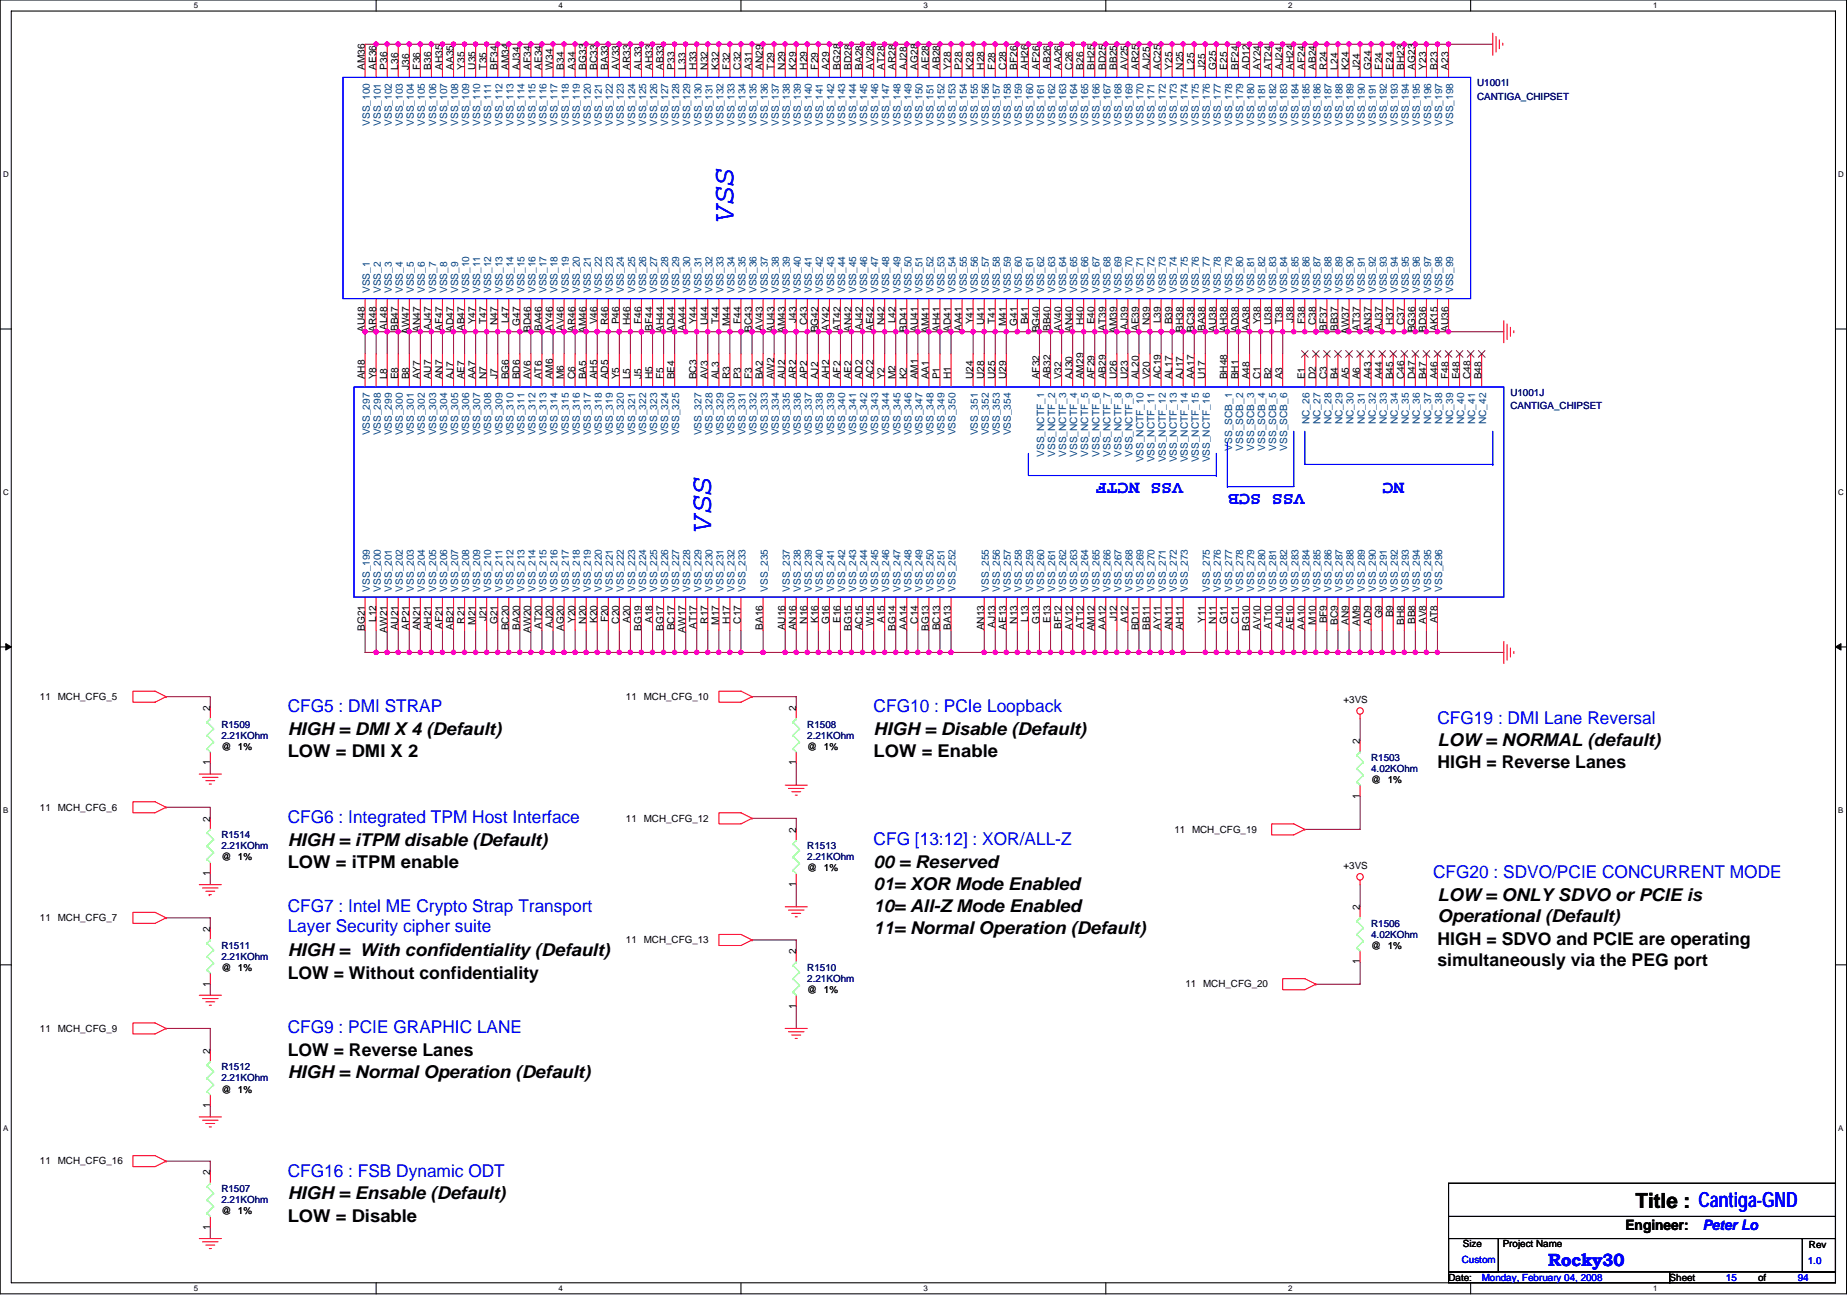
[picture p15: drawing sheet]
<svg xmlns="http://www.w3.org/2000/svg" width="297mm" height="210mm" viewBox="0 0 297 210" stroke-linecap="round" stroke-linejoin="round" font-family="sans-serif">
<defs><g id="words">
<g font-size="4.8" fill="#00f">
<text x="117.9" y="35.6" transform="rotate(-90 117.9 35.6)">VSS</text>
<text x="114.3" y="85.3" transform="rotate(-90 114.3 85.3)">VSS</text>
</g>
<text font-size="3.4" x="263" y="194.2">Title : Cantiga-GND</text>
<g font-size="2.8" fill="#00f">
<text x="190.3" y="77.6" transform="rotate(180 190.3 77.6)">VSS NCTF</text>
<text x="225.8" y="77.6" transform="rotate(180 225.8 77.6)">NC</text>
<text x="209.8" y="79.4" transform="rotate(180 209.8 79.4)">VSS SCB</text>
<text x="46.3" y="114.6">CFG5 : DMI STRAP</text>
<text x="140.5" y="114.6">CFG10 : PCIe Loopback</text>
<text x="231.2" y="116.3">CFG19 : DMI Lane Reversal</text>
<text x="46.3" y="132.3">CFG6 : Integrated TPM Host Interface</text>
<text x="140.5" y="135.9">CFG [13:12] : XOR/ALL-Z</text>
<text x="230.5" y="141.2">CFG20 : SDVO/PCIE CONCURRENT MODE</text>
<text x="46.3" y="146.6">CFG7 : Intel ME Crypto Strap Transport</text>
<text x="46.3" y="149.8">Layer Security cipher suite</text>
<text x="46.3" y="166.1">CFG9 : PCIE GRAPHIC LANE</text>
<text x="46.3" y="189.2">CFG16 : FSB Dynamic ODT</text>
<text x="249" y="203.6">Rocky30</text>
</g>
<g font-size="2.8">
<text x="46.3" y="118.2">HIGH = DMI X 4 (Default)</text>
<text x="140.5" y="118.2">HIGH = Disable (Default)</text>
<text x="231.2" y="120">LOW = NORMAL (default)</text>
<text x="46.3" y="121.8">LOW = DMI X 2</text>
<text x="140.5" y="121.8">LOW = Enable</text>
<text x="231.2" y="123.5">HIGH = Reverse Lanes</text>
<text x="46.3" y="136">HIGH = iTPM disable (Default)</text>
<text x="46.3" y="139.6">LOW = iTPM enable</text>
<text x="140.5" y="143.1">01= XOR Mode Enabled</text>
<text x="140.5" y="139.5">00 = Reserved</text>
<text x="140.5" y="146.6">10= All-Z Mode Enabled</text>
<text x="231.2" y="144.8">LOW = ONLY SDVO or PCIE is</text>
<text x="231.2" y="148.2">Operational (Default)</text>
<text x="46.3" y="153.7">HIGH = With confidentiality (Default)</text>
<text x="140.5" y="150.2">11= Normal Operation (Default)</text>
<text x="231.2" y="152">HIGH = SDVO and PCIE are operating</text>
<text x="231.2" y="155.4">simultaneously via the PEG port</text>
<text x="46.3" y="157.3">LOW = Without confidentiality</text>
<text x="46.3" y="169.8">LOW = Reverse Lanes</text>
<text x="46.3" y="173.3">HIGH = Normal Operation (Default)</text>
<text x="46.3" y="196.4">LOW = Disable</text>
<text x="46.3" y="192.8">HIGH = Ensable (Default)</text>
</g>
<text font-size="2.3" x="261.4" y="197.7">Engineer:</text>
<text font-size="2.3" fill="#00f" x="273.9" y="197.7">Peter Lo</text>
<g font-size="1.6">
<text x="58.7" y="11.2" transform="rotate(-90 58.7 11.2)">AM36</text>
<text x="60.5" y="11.2" transform="rotate(-90 60.5 11.2)">AE36</text>
<text x="62.2" y="11.2" transform="rotate(-90 62.2 11.2)">P36</text>
<text x="64" y="11.2" transform="rotate(-90 64 11.2)">L36</text>
<text x="65.8" y="11.2" transform="rotate(-90 65.8 11.2)">J36</text>
<text x="67.6" y="11.2" transform="rotate(-90 67.6 11.2)">F36</text>
<text x="69.4" y="11.2" transform="rotate(-90 69.4 11.2)">B36</text>
<text x="71.1" y="11.2" transform="rotate(-90 71.1 11.2)">AH35</text>
<text x="72.9" y="11.2" transform="rotate(-90 72.9 11.2)">AA35</text>
<text x="74.7" y="11.2" transform="rotate(-90 74.7 11.2)">Y35</text>
<text x="76.5" y="11.2" transform="rotate(-90 76.5 11.2)">U35</text>
<text x="78.2" y="11.2" transform="rotate(-90 78.2 11.2)">T35</text>
<text x="80" y="11.2" transform="rotate(-90 80 11.2)">BF34</text>
<text x="81.8" y="11.2" transform="rotate(-90 81.8 11.2)">AM34</text>
<text x="83.6" y="11.2" transform="rotate(-90 83.6 11.2)">AJ34</text>
<text x="85.4" y="11.2" transform="rotate(-90 85.4 11.2)">AF34</text>
<text x="87.1" y="11.2" transform="rotate(-90 87.1 11.2)">AE34</text>
<text x="88.9" y="11.2" transform="rotate(-90 88.9 11.2)">W34</text>
<text x="90.7" y="11.2" transform="rotate(-90 90.7 11.2)">B34</text>
<text x="92.5" y="11.2" transform="rotate(-90 92.5 11.2)">A34</text>
<text x="94.3" y="11.2" transform="rotate(-90 94.3 11.2)">BG33</text>
<text x="96" y="11.2" transform="rotate(-90 96 11.2)">BC33</text>
<text x="97.8" y="11.2" transform="rotate(-90 97.8 11.2)">BA33</text>
<text x="99.6" y="11.2" transform="rotate(-90 99.6 11.2)">AV33</text>
<text x="101.4" y="11.2" transform="rotate(-90 101.4 11.2)">AR33</text>
<text x="103.1" y="11.2" transform="rotate(-90 103.1 11.2)">AL33</text>
<text x="104.9" y="11.2" transform="rotate(-90 104.9 11.2)">AH33</text>
<text x="106.7" y="11.2" transform="rotate(-90 106.7 11.2)">AB33</text>
<text x="108.5" y="11.2" transform="rotate(-90 108.5 11.2)">P33</text>
<text x="110.3" y="11.2" transform="rotate(-90 110.3 11.2)">L33</text>
<text x="112" y="11.2" transform="rotate(-90 112 11.2)">H33</text>
<text x="113.8" y="11.2" transform="rotate(-90 113.8 11.2)">N32</text>
<text x="115.6" y="11.2" transform="rotate(-90 115.6 11.2)">K32</text>
<text x="117.4" y="11.2" transform="rotate(-90 117.4 11.2)">F32</text>
<text x="119.1" y="11.2" transform="rotate(-90 119.1 11.2)">C32</text>
<text x="120.9" y="11.2" transform="rotate(-90 120.9 11.2)">A31</text>
<text x="122.7" y="11.2" transform="rotate(-90 122.7 11.2)">AN29</text>
<text x="124.5" y="11.2" transform="rotate(-90 124.5 11.2)">T29</text>
<text x="126.3" y="11.2" transform="rotate(-90 126.3 11.2)">N29</text>
<text x="128" y="11.2" transform="rotate(-90 128 11.2)">K29</text>
<text x="129.8" y="11.2" transform="rotate(-90 129.8 11.2)">H29</text>
<text x="131.6" y="11.2" transform="rotate(-90 131.6 11.2)">F29</text>
<text x="133.4" y="11.2" transform="rotate(-90 133.4 11.2)">A29</text>
<text x="135.1" y="11.2" transform="rotate(-90 135.1 11.2)">BG28</text>
<text x="136.9" y="11.2" transform="rotate(-90 136.9 11.2)">BD28</text>
<text x="138.7" y="11.2" transform="rotate(-90 138.7 11.2)">BA28</text>
<text x="140.5" y="11.2" transform="rotate(-90 140.5 11.2)">AV28</text>
<text x="142.3" y="11.2" transform="rotate(-90 142.3 11.2)">AT28</text>
<text x="144" y="11.2" transform="rotate(-90 144 11.2)">AR28</text>
<text x="145.8" y="11.2" transform="rotate(-90 145.8 11.2)">AJ28</text>
<text x="147.6" y="11.2" transform="rotate(-90 147.6 11.2)">AG28</text>
<text x="149.4" y="11.2" transform="rotate(-90 149.4 11.2)">AE28</text>
<text x="151.1" y="11.2" transform="rotate(-90 151.1 11.2)">AB28</text>
<text x="152.9" y="11.2" transform="rotate(-90 152.9 11.2)">Y28</text>
<text x="154.7" y="11.2" transform="rotate(-90 154.7 11.2)">P28</text>
<text x="156.5" y="11.2" transform="rotate(-90 156.5 11.2)">K28</text>
<text x="158.3" y="11.2" transform="rotate(-90 158.3 11.2)">H28</text>
<text x="160" y="11.2" transform="rotate(-90 160 11.2)">F28</text>
<text x="161.8" y="11.2" transform="rotate(-90 161.8 11.2)">C28</text>
<text x="163.6" y="11.2" transform="rotate(-90 163.6 11.2)">BF26</text>
<text x="165.4" y="11.2" transform="rotate(-90 165.4 11.2)">AH26</text>
<text x="167.1" y="11.2" transform="rotate(-90 167.1 11.2)">AF26</text>
<text x="168.9" y="11.2" transform="rotate(-90 168.9 11.2)">AB26</text>
<text x="170.7" y="11.2" transform="rotate(-90 170.7 11.2)">AA26</text>
<text x="172.5" y="11.2" transform="rotate(-90 172.5 11.2)">C26</text>
<text x="174.3" y="11.2" transform="rotate(-90 174.3 11.2)">B26</text>
<text x="176" y="11.2" transform="rotate(-90 176 11.2)">BH25</text>
<text x="177.8" y="11.2" transform="rotate(-90 177.8 11.2)">BD25</text>
<text x="179.6" y="11.2" transform="rotate(-90 179.6 11.2)">BB25</text>
<text x="181.4" y="11.2" transform="rotate(-90 181.4 11.2)">AV25</text>
<text x="183.2" y="11.2" transform="rotate(-90 183.2 11.2)">AR25</text>
<text x="184.9" y="11.2" transform="rotate(-90 184.9 11.2)">AJ25</text>
<text x="186.7" y="11.2" transform="rotate(-90 186.7 11.2)">AC25</text>
<text x="188.5" y="11.2" transform="rotate(-90 188.5 11.2)">Y25</text>
<text x="190.3" y="11.2" transform="rotate(-90 190.3 11.2)">N25</text>
<text x="192" y="11.2" transform="rotate(-90 192 11.2)">L25</text>
<text x="193.8" y="11.2" transform="rotate(-90 193.8 11.2)">J25</text>
<text x="195.6" y="11.2" transform="rotate(-90 195.6 11.2)">G25</text>
<text x="197.4" y="11.2" transform="rotate(-90 197.4 11.2)">E25</text>
<text x="199.2" y="11.2" transform="rotate(-90 199.2 11.2)">BF24</text>
<text x="200.9" y="11.2" transform="rotate(-90 200.9 11.2)">AD12</text>
<text x="202.7" y="11.2" transform="rotate(-90 202.7 11.2)">AY24</text>
<text x="204.5" y="11.2" transform="rotate(-90 204.5 11.2)">AT24</text>
<text x="206.3" y="11.2" transform="rotate(-90 206.3 11.2)">AJ24</text>
<text x="208" y="11.2" transform="rotate(-90 208 11.2)">AH24</text>
<text x="209.8" y="11.2" transform="rotate(-90 209.8 11.2)">AF24</text>
<text x="211.6" y="11.2" transform="rotate(-90 211.6 11.2)">AB24</text>
<text x="213.4" y="11.2" transform="rotate(-90 213.4 11.2)">R24</text>
<text x="215.2" y="11.2" transform="rotate(-90 215.2 11.2)">L24</text>
<text x="216.9" y="11.2" transform="rotate(-90 216.9 11.2)">K24</text>
<text x="218.7" y="11.2" transform="rotate(-90 218.7 11.2)">J24</text>
<text x="220.5" y="11.2" transform="rotate(-90 220.5 11.2)">G24</text>
<text x="222.3" y="11.2" transform="rotate(-90 222.3 11.2)">F24</text>
<text x="224" y="11.2" transform="rotate(-90 224 11.2)">E24</text>
<text x="225.8" y="11.2" transform="rotate(-90 225.8 11.2)">BH23</text>
<text x="227.6" y="11.2" transform="rotate(-90 227.6 11.2)">AG23</text>
<text x="229.4" y="11.2" transform="rotate(-90 229.4 11.2)">Y23</text>
<text x="231.2" y="11.2" transform="rotate(-90 231.2 11.2)">B23</text>
<text x="232.9" y="11.2" transform="rotate(-90 232.9 11.2)">A23</text>
<text x="58.7" y="53.3" transform="rotate(-90 58.7 53.3)">AU48</text>
<text x="60.5" y="53.3" transform="rotate(-90 60.5 53.3)">AR48</text>
<text x="62.2" y="53.1" transform="rotate(-90 62.2 53.1)">AL48</text>
<text x="64" y="53.2" transform="rotate(-90 64 53.2)">BB47</text>
<text x="65.8" y="53.7" transform="rotate(-90 65.8 53.7)">AW47</text>
<text x="67.6" y="53.3" transform="rotate(-90 67.6 53.3)">AN47</text>
<text x="69.4" y="53" transform="rotate(-90 69.4 53)">AJ47</text>
<text x="71.1" y="53.1" transform="rotate(-90 71.1 53.1)">AF47</text>
<text x="72.9" y="53.3" transform="rotate(-90 72.9 53.3)">AD47</text>
<text x="74.7" y="53.2" transform="rotate(-90 74.7 53.2)">AB47</text>
<text x="76.5" y="52.2" transform="rotate(-90 76.5 52.2)">Y47</text>
<text x="78.2" y="52.1" transform="rotate(-90 78.2 52.1)">T47</text>
<text x="80" y="52.3" transform="rotate(-90 80 52.3)">N47</text>
<text x="81.8" y="52" transform="rotate(-90 81.8 52)">L47</text>
<text x="83.6" y="52.3" transform="rotate(-90 83.6 52.3)">G47</text>
<text x="85.4" y="53.3" transform="rotate(-90 85.4 53.3)">BD46</text>
<text x="87.1" y="53.2" transform="rotate(-90 87.1 53.2)">BA46</text>
<text x="88.9" y="53.2" transform="rotate(-90 88.9 53.2)">AY46</text>
<text x="90.7" y="53.2" transform="rotate(-90 90.7 53.2)">AV46</text>
<text x="92.5" y="53.3" transform="rotate(-90 92.5 53.3)">AR46</text>
<text x="94.3" y="53.5" transform="rotate(-90 94.3 53.5)">AM46</text>
<text x="96" y="52.2" transform="rotate(-90 96 52.2)">V46</text>
<text x="97.8" y="52.3" transform="rotate(-90 97.8 52.3)">R46</text>
<text x="99.6" y="52.2" transform="rotate(-90 99.6 52.2)">P46</text>
<text x="101.4" y="52.3" transform="rotate(-90 101.4 52.3)">H46</text>
<text x="103.1" y="52.1" transform="rotate(-90 103.1 52.1)">F46</text>
<text x="104.9" y="53.1" transform="rotate(-90 104.9 53.1)">BF44</text>
<text x="106.7" y="53.3" transform="rotate(-90 106.7 53.3)">AH44</text>
<text x="108.5" y="53.3" transform="rotate(-90 108.5 53.3)">AD44</text>
<text x="110.3" y="53.2" transform="rotate(-90 110.3 53.2)">AA44</text>
<text x="112" y="52.2" transform="rotate(-90 112 52.2)">Y44</text>
<text x="113.8" y="52.3" transform="rotate(-90 113.8 52.3)">U44</text>
<text x="115.6" y="52.1" transform="rotate(-90 115.6 52.1)">T44</text>
<text x="117.4" y="52.4" transform="rotate(-90 117.4 52.4)">M44</text>
<text x="119.1" y="52.1" transform="rotate(-90 119.1 52.1)">F44</text>
<text x="120.9" y="53.3" transform="rotate(-90 120.9 53.3)">BC43</text>
<text x="122.7" y="53.2" transform="rotate(-90 122.7 53.2)">AV43</text>
<text x="124.5" y="53.3" transform="rotate(-90 124.5 53.3)">AU43</text>
<text x="126.3" y="53.5" transform="rotate(-90 126.3 53.5)">AM43</text>
<text x="128" y="51.9" transform="rotate(-90 128 51.9)">J43</text>
<text x="129.8" y="52.3" transform="rotate(-90 129.8 52.3)">C43</text>
<text x="131.6" y="53.4" transform="rotate(-90 131.6 53.4)">BG42</text>
<text x="133.4" y="53.2" transform="rotate(-90 133.4 53.2)">AY42</text>
<text x="135.1" y="53.1" transform="rotate(-90 135.1 53.1)">AT42</text>
<text x="136.9" y="53.3" transform="rotate(-90 136.9 53.3)">AN42</text>
<text x="138.7" y="53" transform="rotate(-90 138.7 53)">AJ42</text>
<text x="140.5" y="53.2" transform="rotate(-90 140.5 53.2)">AE42</text>
<text x="142.3" y="52.3" transform="rotate(-90 142.3 52.3)">N42</text>
<text x="144" y="52" transform="rotate(-90 144 52)">L42</text>
<text x="145.8" y="53.3" transform="rotate(-90 145.8 53.3)">BD41</text>
<text x="147.6" y="53.3" transform="rotate(-90 147.6 53.3)">AU41</text>
<text x="149.4" y="53.5" transform="rotate(-90 149.4 53.5)">AM41</text>
<text x="151.1" y="53.3" transform="rotate(-90 151.1 53.3)">AH41</text>
<text x="152.9" y="53.3" transform="rotate(-90 152.9 53.3)">AD41</text>
<text x="154.7" y="53.2" transform="rotate(-90 154.7 53.2)">AA41</text>
<text x="156.5" y="52.2" transform="rotate(-90 156.5 52.2)">Y41</text>
<text x="158.3" y="52.3" transform="rotate(-90 158.3 52.3)">U41</text>
<text x="160" y="52.1" transform="rotate(-90 160 52.1)">T41</text>
<text x="161.8" y="52.4" transform="rotate(-90 161.8 52.4)">M41</text>
<text x="163.6" y="52.3" transform="rotate(-90 163.6 52.3)">G41</text>
<text x="165.4" y="52.2" transform="rotate(-90 165.4 52.2)">B41</text>
<text x="167.1" y="53.4" transform="rotate(-90 167.1 53.4)">BG40</text>
<text x="168.9" y="53.2" transform="rotate(-90 168.9 53.2)">BB40</text>
<text x="170.7" y="53.2" transform="rotate(-90 170.7 53.2)">AV40</text>
<text x="172.5" y="53.3" transform="rotate(-90 172.5 53.3)">AN40</text>
<text x="174.3" y="52.3" transform="rotate(-90 174.3 52.3)">H40</text>
<text x="176" y="52.2" transform="rotate(-90 176 52.2)">E40</text>
<text x="177.8" y="53.1" transform="rotate(-90 177.8 53.1)">AT39</text>
<text x="179.6" y="53.5" transform="rotate(-90 179.6 53.5)">AM39</text>
<text x="181.4" y="53" transform="rotate(-90 181.4 53)">AJ39</text>
<text x="183.2" y="53.2" transform="rotate(-90 183.2 53.2)">AE39</text>
<text x="184.9" y="52.3" transform="rotate(-90 184.9 52.3)">N39</text>
<text x="186.7" y="52" transform="rotate(-90 186.7 52)">L39</text>
<text x="188.5" y="52.2" transform="rotate(-90 188.5 52.2)">B39</text>
<text x="190.3" y="53.3" transform="rotate(-90 190.3 53.3)">BH38</text>
<text x="192" y="53.3" transform="rotate(-90 192 53.3)">BC38</text>
<text x="193.8" y="53.2" transform="rotate(-90 193.8 53.2)">BA38</text>
<text x="195.6" y="53.3" transform="rotate(-90 195.6 53.3)">AU38</text>
<text x="197.4" y="53.3" transform="rotate(-90 197.4 53.3)">AH38</text>
<text x="199.2" y="53.3" transform="rotate(-90 199.2 53.3)">AD38</text>
<text x="200.9" y="53.2" transform="rotate(-90 200.9 53.2)">AA38</text>
<text x="202.7" y="52.2" transform="rotate(-90 202.7 52.2)">Y38</text>
<text x="204.5" y="52.3" transform="rotate(-90 204.5 52.3)">U38</text>
<text x="206.3" y="52.1" transform="rotate(-90 206.3 52.1)">T38</text>
<text x="208" y="51.9" transform="rotate(-90 208 51.9)">J38</text>
<text x="209.8" y="52.1" transform="rotate(-90 209.8 52.1)">F38</text>
<text x="211.6" y="52.3" transform="rotate(-90 211.6 52.3)">C38</text>
<text x="213.4" y="53.1" transform="rotate(-90 213.4 53.1)">BF37</text>
<text x="215.2" y="53.2" transform="rotate(-90 215.2 53.2)">BB37</text>
<text x="216.9" y="53.7" transform="rotate(-90 216.9 53.7)">AW37</text>
<text x="218.7" y="53.1" transform="rotate(-90 218.7 53.1)">AT37</text>
<text x="220.5" y="53.3" transform="rotate(-90 220.5 53.3)">AN37</text>
<text x="222.3" y="53" transform="rotate(-90 222.3 53)">AJ37</text>
<text x="224" y="52.3" transform="rotate(-90 224 52.3)">H37</text>
<text x="225.8" y="52.3" transform="rotate(-90 225.8 52.3)">C37</text>
<text x="227.6" y="53.4" transform="rotate(-90 227.6 53.4)">BG36</text>
<text x="229.4" y="53.3" transform="rotate(-90 229.4 53.3)">BD36</text>
<text x="231.2" y="53.2" transform="rotate(-90 231.2 53.2)">AK15</text>
<text x="232.9" y="53.3" transform="rotate(-90 232.9 53.3)">AU36</text>
<text x="58.7" y="61" transform="rotate(-90 58.7 61)">AH8</text>
<text x="60.5" y="61" transform="rotate(-90 60.5 61)">Y8</text>
<text x="62.2" y="61" transform="rotate(-90 62.2 61)">L8</text>
<text x="64" y="61" transform="rotate(-90 64 61)">E8</text>
<text x="65.8" y="61" transform="rotate(-90 65.8 61)">B8</text>
<text x="67.6" y="61" transform="rotate(-90 67.6 61)">AY7</text>
<text x="69.4" y="61" transform="rotate(-90 69.4 61)">AU7</text>
<text x="71.1" y="61" transform="rotate(-90 71.1 61)">AN7</text>
<text x="72.9" y="61" transform="rotate(-90 72.9 61)">AJ7</text>
<text x="74.7" y="61" transform="rotate(-90 74.7 61)">AE7</text>
<text x="76.5" y="61" transform="rotate(-90 76.5 61)">AA7</text>
<text x="78.2" y="61" transform="rotate(-90 78.2 61)">N7</text>
<text x="80" y="61" transform="rotate(-90 80 61)">J7</text>
<text x="81.8" y="61" transform="rotate(-90 81.8 61)">BG6</text>
<text x="83.6" y="61" transform="rotate(-90 83.6 61)">BD6</text>
<text x="85.4" y="61" transform="rotate(-90 85.4 61)">AV6</text>
<text x="87.1" y="61" transform="rotate(-90 87.1 61)">AT6</text>
<text x="88.9" y="61" transform="rotate(-90 88.9 61)">AM6</text>
<text x="90.7" y="61" transform="rotate(-90 90.7 61)">M6</text>
<text x="92.5" y="61" transform="rotate(-90 92.5 61)">C6</text>
<text x="94.3" y="61" transform="rotate(-90 94.3 61)">BA5</text>
<text x="96" y="61" transform="rotate(-90 96 61)">AH5</text>
<text x="97.8" y="61" transform="rotate(-90 97.8 61)">AD5</text>
<text x="99.6" y="61" transform="rotate(-90 99.6 61)">Y5</text>
<text x="101.4" y="61" transform="rotate(-90 101.4 61)">L5</text>
<text x="103.1" y="61" transform="rotate(-90 103.1 61)">J5</text>
<text x="104.9" y="61" transform="rotate(-90 104.9 61)">H5</text>
<text x="106.7" y="61" transform="rotate(-90 106.7 61)">F5</text>
<text x="108.5" y="61" transform="rotate(-90 108.5 61)">BE4</text>
<text x="112" y="61" transform="rotate(-90 112 61)">BC3</text>
<text x="113.8" y="61" transform="rotate(-90 113.8 61)">AV3</text>
<text x="115.6" y="61" transform="rotate(-90 115.6 61)">AL3</text>
<text x="117.4" y="61" transform="rotate(-90 117.4 61)">R3</text>
<text x="119.1" y="61" transform="rotate(-90 119.1 61)">P3</text>
<text x="120.9" y="61" transform="rotate(-90 120.9 61)">F3</text>
<text x="122.7" y="61" transform="rotate(-90 122.7 61)">BA2</text>
<text x="124.5" y="61" transform="rotate(-90 124.5 61)">AW2</text>
<text x="126.3" y="61" transform="rotate(-90 126.3 61)">AU2</text>
<text x="128" y="61" transform="rotate(-90 128 61)">AR2</text>
<text x="129.8" y="61" transform="rotate(-90 129.8 61)">AP2</text>
<text x="131.6" y="61" transform="rotate(-90 131.6 61)">AJ2</text>
<text x="133.4" y="61" transform="rotate(-90 133.4 61)">AH2</text>
<text x="135.1" y="61" transform="rotate(-90 135.1 61)">AF2</text>
<text x="136.9" y="61" transform="rotate(-90 136.9 61)">AE2</text>
<text x="138.7" y="61" transform="rotate(-90 138.7 61)">AD2</text>
<text x="140.5" y="61" transform="rotate(-90 140.5 61)">AC2</text>
<text x="142.3" y="61" transform="rotate(-90 142.3 61)">Y2</text>
<text x="144" y="61" transform="rotate(-90 144 61)">M2</text>
<text x="145.8" y="61" transform="rotate(-90 145.8 61)">K2</text>
<text x="147.6" y="61" transform="rotate(-90 147.6 61)">AM1</text>
<text x="149.4" y="61" transform="rotate(-90 149.4 61)">AA1</text>
<text x="151.1" y="61" transform="rotate(-90 151.1 61)">P1</text>
<text x="152.9" y="61" transform="rotate(-90 152.9 61)">H1</text>
<text x="156.5" y="61" transform="rotate(-90 156.5 61)">U24</text>
<text x="158.3" y="61" transform="rotate(-90 158.3 61)">U28</text>
<text x="160" y="61" transform="rotate(-90 160 61)">U25</text>
<text x="161.8" y="61" transform="rotate(-90 161.8 61)">U29</text>
<text x="167.1" y="61" transform="rotate(-90 167.1 61)">AF32</text>
<text x="168.9" y="61" transform="rotate(-90 168.9 61)">AB32</text>
<text x="170.7" y="61" transform="rotate(-90 170.7 61)">V32</text>
<text x="172.5" y="61" transform="rotate(-90 172.5 61)">AJ30</text>
<text x="174.3" y="61" transform="rotate(-90 174.3 61)">AM29</text>
<text x="176" y="61" transform="rotate(-90 176 61)">AF29</text>
<text x="177.8" y="61" transform="rotate(-90 177.8 61)">AB29</text>
<text x="179.6" y="61" transform="rotate(-90 179.6 61)">U26</text>
<text x="181.4" y="61" transform="rotate(-90 181.4 61)">U23</text>
<text x="183.2" y="61" transform="rotate(-90 183.2 61)">AL20</text>
<text x="184.9" y="61" transform="rotate(-90 184.9 61)">V20</text>
<text x="186.7" y="61" transform="rotate(-90 186.7 61)">AC19</text>
<text x="188.5" y="61" transform="rotate(-90 188.5 61)">AL17</text>
<text x="190.3" y="61" transform="rotate(-90 190.3 61)">AJ17</text>
<text x="192" y="61" transform="rotate(-90 192 61)">AA17</text>
<text x="193.8" y="61" transform="rotate(-90 193.8 61)">U17</text>
<text x="197.4" y="61" transform="rotate(-90 197.4 61)">BH48</text>
<text x="199.2" y="61" transform="rotate(-90 199.2 61)">BH1</text>
<text x="200.9" y="61" transform="rotate(-90 200.9 61)">A48</text>
<text x="202.7" y="61" transform="rotate(-90 202.7 61)">C1</text>
<text x="204.5" y="61" transform="rotate(-90 204.5 61)">B2</text>
<text x="206.3" y="61" transform="rotate(-90 206.3 61)">A3</text>
<text x="209.8" y="61" transform="rotate(-90 209.8 61)">E1</text>
<text x="211.6" y="61" transform="rotate(-90 211.6 61)">D2</text>
<text x="213.4" y="61" transform="rotate(-90 213.4 61)">C3</text>
<text x="215.2" y="61" transform="rotate(-90 215.2 61)">B4</text>
<text x="216.9" y="61" transform="rotate(-90 216.9 61)">A5</text>
<text x="218.7" y="61" transform="rotate(-90 218.7 61)">A6</text>
<text x="220.5" y="61" transform="rotate(-90 220.5 61)">A43</text>
<text x="222.3" y="61" transform="rotate(-90 222.3 61)">A44</text>
<text x="224" y="61" transform="rotate(-90 224 61)">B45</text>
<text x="225.8" y="61" transform="rotate(-90 225.8 61)">C46</text>
<text x="227.6" y="61" transform="rotate(-90 227.6 61)">D47</text>
<text x="229.4" y="61" transform="rotate(-90 229.4 61)">B47</text>
<text x="231.2" y="61" transform="rotate(-90 231.2 61)">A46</text>
<text x="232.9" y="61" transform="rotate(-90 232.9 61)">F48</text>
<text x="234.7" y="61" transform="rotate(-90 234.7 61)">E48</text>
<text x="236.5" y="61" transform="rotate(-90 236.5 61)">C48</text>
<text x="238.3" y="61" transform="rotate(-90 238.3 61)">B48</text>
<text x="58.7" y="101.4" transform="rotate(-90 58.7 101.4)">BG21</text>
<text x="60.5" y="100" transform="rotate(-90 60.5 100)">L12</text>
<text x="62.2" y="101.7" transform="rotate(-90 62.2 101.7)">AW21</text>
<text x="64" y="101.3" transform="rotate(-90 64 101.3)">AU21</text>
<text x="65.8" y="101.2" transform="rotate(-90 65.8 101.2)">AP21</text>
<text x="67.6" y="101.3" transform="rotate(-90 67.6 101.3)">AN21</text>
<text x="69.4" y="101.3" transform="rotate(-90 69.4 101.3)">AH21</text>
<text x="71.1" y="101.2" transform="rotate(-90 71.1 101.2)">AF21</text>
<text x="72.9" y="101.2" transform="rotate(-90 72.9 101.2)">AB21</text>
<text x="74.7" y="100.3" transform="rotate(-90 74.7 100.3)">R21</text>
<text x="76.5" y="100.4" transform="rotate(-90 76.5 100.4)">M21</text>
<text x="78.2" y="99.9" transform="rotate(-90 78.2 99.9)">J21</text>
<text x="80" y="100.4" transform="rotate(-90 80 100.4)">G21</text>
<text x="81.8" y="101.3" transform="rotate(-90 81.8 101.3)">BC20</text>
<text x="83.6" y="101.2" transform="rotate(-90 83.6 101.2)">BA20</text>
<text x="85.4" y="101.7" transform="rotate(-90 85.4 101.7)">AW20</text>
<text x="87.1" y="101.2" transform="rotate(-90 87.1 101.2)">AT20</text>
<text x="88.9" y="101" transform="rotate(-90 88.9 101)">AJ20</text>
<text x="90.7" y="101.4" transform="rotate(-90 90.7 101.4)">AG20</text>
<text x="92.5" y="100.2" transform="rotate(-90 92.5 100.2)">Y20</text>
<text x="94.3" y="100.3" transform="rotate(-90 94.3 100.3)">N20</text>
<text x="96" y="100.2" transform="rotate(-90 96 100.2)">K20</text>
<text x="97.8" y="100.1" transform="rotate(-90 97.8 100.1)">F20</text>
<text x="99.6" y="100.3" transform="rotate(-90 99.6 100.3)">C20</text>
<text x="101.4" y="100.2" transform="rotate(-90 101.4 100.2)">A20</text>
<text x="103.1" y="101.4" transform="rotate(-90 103.1 101.4)">BG19</text>
<text x="104.9" y="100.2" transform="rotate(-90 104.9 100.2)">A18</text>
<text x="106.7" y="101.4" transform="rotate(-90 106.7 101.4)">BG17</text>
<text x="108.5" y="101.3" transform="rotate(-90 108.5 101.3)">BC17</text>
<text x="110.3" y="101.7" transform="rotate(-90 110.3 101.7)">AW17</text>
<text x="112" y="101.2" transform="rotate(-90 112 101.2)">AT17</text>
<text x="113.8" y="100.3" transform="rotate(-90 113.8 100.3)">R17</text>
<text x="115.6" y="100.4" transform="rotate(-90 115.6 100.4)">M17</text>
<text x="117.4" y="100.3" transform="rotate(-90 117.4 100.3)">H17</text>
<text x="119.1" y="100.3" transform="rotate(-90 119.1 100.3)">C17</text>
<text x="122.7" y="101.2" transform="rotate(-90 122.7 101.2)">BA16</text>
<text x="126.3" y="101.3" transform="rotate(-90 126.3 101.3)">AU16</text>
<text x="128" y="101.3" transform="rotate(-90 128 101.3)">AN16</text>
<text x="129.8" y="100.3" transform="rotate(-90 129.8 100.3)">N16</text>
<text x="131.6" y="100.2" transform="rotate(-90 131.6 100.2)">K16</text>
<text x="133.4" y="100.4" transform="rotate(-90 133.4 100.4)">G16</text>
<text x="135.1" y="100.2" transform="rotate(-90 135.1 100.2)">E16</text>
<text x="136.9" y="101.4" transform="rotate(-90 136.9 101.4)">BG15</text>
<text x="138.7" y="101.3" transform="rotate(-90 138.7 101.3)">AC15</text>
<text x="140.5" y="100.6" transform="rotate(-90 140.5 100.6)">W15</text>
<text x="142.3" y="100.2" transform="rotate(-90 142.3 100.2)">A15</text>
<text x="144" y="101.4" transform="rotate(-90 144 101.4)">BG14</text>
<text x="145.8" y="101.2" transform="rotate(-90 145.8 101.2)">AA14</text>
<text x="147.6" y="100.3" transform="rotate(-90 147.6 100.3)">C14</text>
<text x="149.4" y="101.4" transform="rotate(-90 149.4 101.4)">BG13</text>
<text x="151.1" y="101.3" transform="rotate(-90 151.1 101.3)">BC13</text>
<text x="152.9" y="101.2" transform="rotate(-90 152.9 101.2)">BA13</text>
<text x="158.3" y="101.3" transform="rotate(-90 158.3 101.3)">AN13</text>
<text x="160" y="101" transform="rotate(-90 160 101)">AJ13</text>
<text x="161.8" y="101.2" transform="rotate(-90 161.8 101.2)">AE13</text>
<text x="163.6" y="100.3" transform="rotate(-90 163.6 100.3)">N13</text>
<text x="165.4" y="100" transform="rotate(-90 165.4 100)">L13</text>
<text x="167.1" y="100.4" transform="rotate(-90 167.1 100.4)">G13</text>
<text x="168.9" y="100.2" transform="rotate(-90 168.9 100.2)">E13</text>
<text x="170.7" y="101.2" transform="rotate(-90 170.7 101.2)">BF12</text>
<text x="172.5" y="101.2" transform="rotate(-90 172.5 101.2)">AV12</text>
<text x="174.3" y="101.2" transform="rotate(-90 174.3 101.2)">AT12</text>
<text x="176" y="101.5" transform="rotate(-90 176 101.5)">AM12</text>
<text x="177.8" y="101.2" transform="rotate(-90 177.8 101.2)">AA12</text>
<text x="179.6" y="99.9" transform="rotate(-90 179.6 99.9)">J12</text>
<text x="181.4" y="100.2" transform="rotate(-90 181.4 100.2)">A12</text>
<text x="183.2" y="101.3" transform="rotate(-90 183.2 101.3)">BD11</text>
<text x="184.9" y="101.2" transform="rotate(-90 184.9 101.2)">BB11</text>
<text x="186.7" y="101.2" transform="rotate(-90 186.7 101.2)">AY11</text>
<text x="188.5" y="101.3" transform="rotate(-90 188.5 101.3)">AN11</text>
<text x="190.3" y="101.3" transform="rotate(-90 190.3 101.3)">AH11</text>
<text x="193.8" y="100.2" transform="rotate(-90 193.8 100.2)">Y11</text>
<text x="195.6" y="100.3" transform="rotate(-90 195.6 100.3)">N11</text>
<text x="197.4" y="100.4" transform="rotate(-90 197.4 100.4)">G11</text>
<text x="199.2" y="100.3" transform="rotate(-90 199.2 100.3)">C11</text>
<text x="200.9" y="101.4" transform="rotate(-90 200.9 101.4)">BG10</text>
<text x="202.7" y="101.2" transform="rotate(-90 202.7 101.2)">AV10</text>
<text x="204.5" y="101.2" transform="rotate(-90 204.5 101.2)">AT10</text>
<text x="206.3" y="101" transform="rotate(-90 206.3 101)">AJ10</text>
<text x="208" y="101.2" transform="rotate(-90 208 101.2)">AE10</text>
<text x="209.8" y="101.2" transform="rotate(-90 209.8 101.2)">AA10</text>
<text x="211.6" y="100.4" transform="rotate(-90 211.6 100.4)">M10</text>
<text x="213.4" y="100.2" transform="rotate(-90 213.4 100.2)">BF9</text>
<text x="215.2" y="100.4" transform="rotate(-90 215.2 100.4)">BC9</text>
<text x="216.9" y="100.4" transform="rotate(-90 216.9 100.4)">AN9</text>
<text x="218.7" y="100.6" transform="rotate(-90 218.7 100.6)">AM9</text>
<text x="220.5" y="100.4" transform="rotate(-90 220.5 100.4)">AD9</text>
<text x="222.3" y="99.4" transform="rotate(-90 222.3 99.4)">G9</text>
<text x="224" y="99.3" transform="rotate(-90 224 99.3)">B9</text>
<text x="225.8" y="100.4" transform="rotate(-90 225.8 100.4)">BH8</text>
<text x="227.6" y="100.3" transform="rotate(-90 227.6 100.3)">BB8</text>
<text x="229.4" y="100.3" transform="rotate(-90 229.4 100.3)">AV8</text>
<text x="231.2" y="100.2" transform="rotate(-90 231.2 100.2)">AT8</text>
<text x="6.4" y="112.5">11 MCH_CFG_5</text>
<text x="100.7" y="112.5">11 MCH_CFG_10</text>
<text x="216.1" y="113.1">+3VS</text>
<text x="33.8" y="114.3" transform="rotate(-90 33.8 114.3)">2</text>
<text x="128" y="114.3" transform="rotate(-90 128 114.3)">2</text>
<text x="218.7" y="119.7" transform="rotate(-90 218.7 119.7)">2</text>
<text x="33.8" y="123.1" transform="rotate(-90 33.8 123.1)">1</text>
<text x="35.6" y="120.5">@ 1%</text>
<text x="128" y="123.1" transform="rotate(-90 128 123.1)">1</text>
<text x="129.8" y="120.5">@ 1%</text>
<text x="220.5" y="125.9">@ 1%</text>
<text x="6.4" y="130.3">11 MCH_CFG_6</text>
<text x="218.7" y="128.4" transform="rotate(-90 218.7 128.4)">1</text>
<text x="33.8" y="132.1" transform="rotate(-90 33.8 132.1)">2</text>
<text x="100.7" y="132.1">11 MCH_CFG_12</text>
<text x="128" y="133.9" transform="rotate(-90 128 133.9)">2</text>
<text x="188.9" y="133.9">11 MCH_CFG_19</text>
<text x="33.8" y="140.8" transform="rotate(-90 33.8 140.8)">1</text>
<text x="35.6" y="138.3">@ 1%</text>
<text x="128" y="142.6" transform="rotate(-90 128 142.6)">1</text>
<text x="129.8" y="140.1">@ 1%</text>
<text x="216.1" y="139.7">+3VS</text>
<text x="6.4" y="148.1">11 MCH_CFG_7</text>
<text x="33.8" y="149.9" transform="rotate(-90 33.8 149.9)">2</text>
<text x="218.7" y="146.3" transform="rotate(-90 218.7 146.3)">2</text>
<text x="100.7" y="151.7">11 MCH_CFG_13</text>
<text x="128" y="153.4" transform="rotate(-90 128 153.4)">2</text>
<text x="218.7" y="155.1" transform="rotate(-90 218.7 155.1)">1</text>
<text x="220.5" y="152.5">@ 1%</text>
<text x="33.8" y="158.6" transform="rotate(-90 33.8 158.6)">1</text>
<text x="35.6" y="156.1">@ 1%</text>
<text x="129.8" y="159.7">@ 1%</text>
<text x="190.6" y="158.8">11 MCH_CFG_20</text>
<text x="6.4" y="165.9">11 MCH_CFG_9</text>
<text x="128" y="162.2" transform="rotate(-90 128 162.2)">1</text>
<text x="33.8" y="169.4" transform="rotate(-90 33.8 169.4)">2</text>
<text x="33.8" y="178.2" transform="rotate(-90 33.8 178.2)">1</text>
<text x="35.6" y="175.7">@ 1%</text>
<text x="6.4" y="187.2">11 MCH_CFG_16</text>
<text x="33.8" y="189" transform="rotate(-90 33.8 189)">2</text>
<text x="33.8" y="197.7" transform="rotate(-90 33.8 197.7)">1</text>
<text x="35.6" y="195.2">@ 1%</text>
<text x="235.3" y="200.6">Size</text>
<text x="241.7" y="200.6">Project Name</text>
<text x="290.9" y="200.7">Rev</text>
<text x="233" y="205.9">Date:</text>
<text x="268.5" y="205.9">Sheet</text>
<text x="282.7" y="205.9">of</text>
</g>
<g font-size="1.6" fill="#000080">
<text x="237.6" y="13.9">U1001I</text>
<text x="237.6" y="16">CANTIGA_CHIPSET</text>
<text x="242.9" y="63.6">U1001J</text>
<text x="242.9" y="65.8">CANTIGA_CHIPSET</text>
<text x="35.6" y="117">R1509</text>
<text x="35.6" y="118.8">2.21KOhm</text>
<text x="129.8" y="117">R1508</text>
<text x="129.8" y="118.8">2.21KOhm</text>
<text x="220.5" y="122.3">R1503</text>
<text x="220.5" y="124.1">4.02KOhm</text>
<text x="35.6" y="134.8">R1514</text>
<text x="35.6" y="136.5">2.21KOhm</text>
<text x="129.8" y="136.5">R1513</text>
<text x="129.8" y="138.3">2.21KOhm</text>
<text x="220.5" y="149">R1506</text>
<text x="35.6" y="152.5">R1511</text>
<text x="35.6" y="154.3">2.21KOhm</text>
<text x="220.5" y="150.8">4.02KOhm</text>
<text x="129.8" y="156.1">R1510</text>
<text x="129.8" y="157.9">2.21KOhm</text>
<text x="35.6" y="172.1">R1512</text>
<text x="35.6" y="173.9">2.21KOhm</text>
<text x="35.6" y="191.7">R1507</text>
<text x="35.6" y="193.4">2.21KOhm</text>
</g>
<g font-size="1.6" fill="#004080">
<text x="59.5" y="20.2" transform="rotate(-90 59.5 20.2)">VSS_100</text>
<text x="61.2" y="20.2" transform="rotate(-90 61.2 20.2)">VSS_101</text>
<text x="63" y="20.2" transform="rotate(-90 63 20.2)">VSS_102</text>
<text x="64.8" y="20.2" transform="rotate(-90 64.8 20.2)">VSS_103</text>
<text x="66.6" y="20.2" transform="rotate(-90 66.6 20.2)">VSS_104</text>
<text x="68.3" y="20.2" transform="rotate(-90 68.3 20.2)">VSS_105</text>
<text x="70.1" y="20.2" transform="rotate(-90 70.1 20.2)">VSS_106</text>
<text x="71.9" y="20.2" transform="rotate(-90 71.9 20.2)">VSS_107</text>
<text x="73.7" y="20.2" transform="rotate(-90 73.7 20.2)">VSS_108</text>
<text x="75.5" y="20.2" transform="rotate(-90 75.5 20.2)">VSS_109</text>
<text x="77.2" y="20.2" transform="rotate(-90 77.2 20.2)">VSS_110</text>
<text x="79" y="20.2" transform="rotate(-90 79 20.2)">VSS_111</text>
<text x="80.8" y="20.2" transform="rotate(-90 80.8 20.2)">VSS_112</text>
<text x="82.6" y="20.2" transform="rotate(-90 82.6 20.2)">VSS_113</text>
<text x="84.3" y="20.2" transform="rotate(-90 84.3 20.2)">VSS_114</text>
<text x="86.1" y="20.2" transform="rotate(-90 86.1 20.2)">VSS_115</text>
<text x="87.9" y="20.2" transform="rotate(-90 87.9 20.2)">VSS_116</text>
<text x="89.7" y="20.2" transform="rotate(-90 89.7 20.2)">VSS_117</text>
<text x="91.5" y="20.2" transform="rotate(-90 91.5 20.2)">VSS_118</text>
<text x="93.2" y="20.2" transform="rotate(-90 93.2 20.2)">VSS_119</text>
<text x="95" y="20.2" transform="rotate(-90 95 20.2)">VSS_120</text>
<text x="96.8" y="20.2" transform="rotate(-90 96.8 20.2)">VSS_121</text>
<text x="98.6" y="20.2" transform="rotate(-90 98.6 20.2)">VSS_122</text>
<text x="100.3" y="20.2" transform="rotate(-90 100.3 20.2)">VSS_123</text>
<text x="102.1" y="20.2" transform="rotate(-90 102.1 20.2)">VSS_124</text>
<text x="103.9" y="20.2" transform="rotate(-90 103.9 20.2)">VSS_125</text>
<text x="105.7" y="20.2" transform="rotate(-90 105.7 20.2)">VSS_126</text>
<text x="107.5" y="20.2" transform="rotate(-90 107.5 20.2)">VSS_127</text>
<text x="109.2" y="20.2" transform="rotate(-90 109.2 20.2)">VSS_128</text>
<text x="111" y="20.2" transform="rotate(-90 111 20.2)">VSS_129</text>
<text x="112.8" y="20.2" transform="rotate(-90 112.8 20.2)">VSS_130</text>
<text x="114.6" y="20.2" transform="rotate(-90 114.6 20.2)">VSS_131</text>
<text x="116.3" y="20.2" transform="rotate(-90 116.3 20.2)">VSS_132</text>
<text x="118.1" y="20.2" transform="rotate(-90 118.1 20.2)">VSS_133</text>
<text x="119.9" y="20.2" transform="rotate(-90 119.9 20.2)">VSS_134</text>
<text x="121.7" y="20.2" transform="rotate(-90 121.7 20.2)">VSS_135</text>
<text x="123.5" y="20.2" transform="rotate(-90 123.5 20.2)">VSS_136</text>
<text x="125.2" y="20.2" transform="rotate(-90 125.2 20.2)">VSS_137</text>
<text x="127" y="20.2" transform="rotate(-90 127 20.2)">VSS_138</text>
<text x="128.8" y="20.2" transform="rotate(-90 128.8 20.2)">VSS_139</text>
<text x="130.6" y="20.2" transform="rotate(-90 130.6 20.2)">VSS_140</text>
<text x="132.4" y="20.2" transform="rotate(-90 132.4 20.2)">VSS_141</text>
<text x="134.1" y="20.2" transform="rotate(-90 134.1 20.2)">VSS_142</text>
<text x="135.9" y="20.2" transform="rotate(-90 135.9 20.2)">VSS_143</text>
<text x="137.7" y="20.2" transform="rotate(-90 137.7 20.2)">VSS_144</text>
<text x="139.5" y="20.2" transform="rotate(-90 139.5 20.2)">VSS_145</text>
<text x="141.2" y="20.2" transform="rotate(-90 141.2 20.2)">VSS_146</text>
<text x="143" y="20.2" transform="rotate(-90 143 20.2)">VSS_147</text>
<text x="144.8" y="20.2" transform="rotate(-90 144.8 20.2)">VSS_148</text>
<text x="146.6" y="20.2" transform="rotate(-90 146.6 20.2)">VSS_149</text>
<text x="148.4" y="20.2" transform="rotate(-90 148.4 20.2)">VSS_150</text>
<text x="150.1" y="20.2" transform="rotate(-90 150.1 20.2)">VSS_151</text>
<text x="151.9" y="20.2" transform="rotate(-90 151.9 20.2)">VSS_152</text>
<text x="153.7" y="20.2" transform="rotate(-90 153.7 20.2)">VSS_153</text>
<text x="155.5" y="20.2" transform="rotate(-90 155.5 20.2)">VSS_154</text>
<text x="157.2" y="20.2" transform="rotate(-90 157.2 20.2)">VSS_155</text>
<text x="159" y="20.2" transform="rotate(-90 159 20.2)">VSS_156</text>
<text x="160.8" y="20.2" transform="rotate(-90 160.8 20.2)">VSS_157</text>
<text x="162.6" y="20.2" transform="rotate(-90 162.6 20.2)">VSS_158</text>
<text x="164.4" y="20.2" transform="rotate(-90 164.4 20.2)">VSS_159</text>
<text x="166.1" y="20.2" transform="rotate(-90 166.1 20.2)">VSS_160</text>
<text x="167.9" y="20.2" transform="rotate(-90 167.9 20.2)">VSS_161</text>
<text x="169.7" y="20.2" transform="rotate(-90 169.7 20.2)">VSS_162</text>
<text x="171.5" y="20.2" transform="rotate(-90 171.5 20.2)">VSS_163</text>
<text x="173.2" y="20.2" transform="rotate(-90 173.2 20.2)">VSS_164</text>
<text x="175" y="20.2" transform="rotate(-90 175 20.2)">VSS_165</text>
<text x="176.8" y="20.2" transform="rotate(-90 176.8 20.2)">VSS_166</text>
<text x="178.6" y="20.2" transform="rotate(-90 178.6 20.2)">VSS_167</text>
<text x="180.4" y="20.2" transform="rotate(-90 180.4 20.2)">VSS_168</text>
<text x="182.1" y="20.2" transform="rotate(-90 182.1 20.2)">VSS_169</text>
<text x="183.9" y="20.2" transform="rotate(-90 183.9 20.2)">VSS_170</text>
<text x="185.7" y="20.2" transform="rotate(-90 185.7 20.2)">VSS_171</text>
<text x="187.5" y="20.2" transform="rotate(-90 187.5 20.2)">VSS_172</text>
<text x="189.2" y="20.2" transform="rotate(-90 189.2 20.2)">VSS_173</text>
<text x="191" y="20.2" transform="rotate(-90 191 20.2)">VSS_174</text>
<text x="192.8" y="20.2" transform="rotate(-90 192.8 20.2)">VSS_175</text>
<text x="194.6" y="20.2" transform="rotate(-90 194.6 20.2)">VSS_176</text>
<text x="196.4" y="20.2" transform="rotate(-90 196.4 20.2)">VSS_177</text>
<text x="198.1" y="20.2" transform="rotate(-90 198.1 20.2)">VSS_178</text>
<text x="199.9" y="20.2" transform="rotate(-90 199.9 20.2)">VSS_179</text>
<text x="201.7" y="20.2" transform="rotate(-90 201.7 20.2)">VSS_180</text>
<text x="203.5" y="20.2" transform="rotate(-90 203.5 20.2)">VSS_181</text>
<text x="205.2" y="20.2" transform="rotate(-90 205.2 20.2)">VSS_182</text>
<text x="207" y="20.2" transform="rotate(-90 207 20.2)">VSS_183</text>
<text x="208.8" y="20.2" transform="rotate(-90 208.8 20.2)">VSS_184</text>
<text x="210.6" y="20.2" transform="rotate(-90 210.6 20.2)">VSS_185</text>
<text x="212.4" y="20.2" transform="rotate(-90 212.4 20.2)">VSS_186</text>
<text x="214.1" y="20.2" transform="rotate(-90 214.1 20.2)">VSS_187</text>
<text x="215.9" y="20.2" transform="rotate(-90 215.9 20.2)">VSS_188</text>
<text x="217.7" y="20.2" transform="rotate(-90 217.7 20.2)">VSS_189</text>
<text x="219.5" y="20.2" transform="rotate(-90 219.5 20.2)">VSS_190</text>
<text x="221.3" y="20.2" transform="rotate(-90 221.3 20.2)">VSS_191</text>
<text x="223" y="20.2" transform="rotate(-90 223 20.2)">VSS_192</text>
<text x="224.8" y="20.2" transform="rotate(-90 224.8 20.2)">VSS_193</text>
<text x="226.6" y="20.2" transform="rotate(-90 226.6 20.2)">VSS_194</text>
<text x="228.4" y="20.2" transform="rotate(-90 228.4 20.2)">VSS_195</text>
<text x="230.1" y="20.2" transform="rotate(-90 230.1 20.2)">VSS_196</text>
<text x="231.9" y="20.2" transform="rotate(-90 231.9 20.2)">VSS_197</text>
<text x="233.7" y="20.2" transform="rotate(-90 233.7 20.2)">VSS_198</text>
<text x="59.5" y="47.1" transform="rotate(-90 59.5 47.1)">VSS_1</text>
<text x="61.2" y="47.1" transform="rotate(-90 61.2 47.1)">VSS_2</text>
<text x="63" y="47.1" transform="rotate(-90 63 47.1)">VSS_3</text>
<text x="64.8" y="47.1" transform="rotate(-90 64.8 47.1)">VSS_4</text>
<text x="66.6" y="47.1" transform="rotate(-90 66.6 47.1)">VSS_5</text>
<text x="68.3" y="47.1" transform="rotate(-90 68.3 47.1)">VSS_6</text>
<text x="70.1" y="47.1" transform="rotate(-90 70.1 47.1)">VSS_7</text>
<text x="71.9" y="47.1" transform="rotate(-90 71.9 47.1)">VSS_8</text>
<text x="73.7" y="47.1" transform="rotate(-90 73.7 47.1)">VSS_9</text>
<text x="75.5" y="47.1" transform="rotate(-90 75.5 47.1)">VSS_10</text>
<text x="77.2" y="47.1" transform="rotate(-90 77.2 47.1)">VSS_11</text>
<text x="79" y="47.1" transform="rotate(-90 79 47.1)">VSS_12</text>
<text x="80.8" y="47.1" transform="rotate(-90 80.8 47.1)">VSS_13</text>
<text x="82.6" y="47.1" transform="rotate(-90 82.6 47.1)">VSS_14</text>
<text x="84.3" y="47.1" transform="rotate(-90 84.3 47.1)">VSS_15</text>
<text x="86.1" y="47.1" transform="rotate(-90 86.1 47.1)">VSS_16</text>
<text x="87.9" y="47.1" transform="rotate(-90 87.9 47.1)">VSS_17</text>
<text x="89.7" y="47.1" transform="rotate(-90 89.7 47.1)">VSS_18</text>
<text x="91.5" y="47.1" transform="rotate(-90 91.5 47.1)">VSS_19</text>
<text x="93.2" y="47.1" transform="rotate(-90 93.2 47.1)">VSS_20</text>
<text x="95" y="47.1" transform="rotate(-90 95 47.1)">VSS_21</text>
<text x="96.8" y="47.1" transform="rotate(-90 96.8 47.1)">VSS_22</text>
<text x="98.6" y="47.1" transform="rotate(-90 98.6 47.1)">VSS_23</text>
<text x="100.3" y="47.1" transform="rotate(-90 100.3 47.1)">VSS_24</text>
<text x="102.1" y="47.1" transform="rotate(-90 102.1 47.1)">VSS_25</text>
<text x="103.9" y="47.1" transform="rotate(-90 103.9 47.1)">VSS_26</text>
<text x="105.7" y="47.1" transform="rotate(-90 105.7 47.1)">VSS_27</text>
<text x="107.5" y="47.1" transform="rotate(-90 107.5 47.1)">VSS_28</text>
<text x="109.2" y="47.1" transform="rotate(-90 109.2 47.1)">VSS_29</text>
<text x="111" y="47.1" transform="rotate(-90 111 47.1)">VSS_30</text>
<text x="112.8" y="47.1" transform="rotate(-90 112.8 47.1)">VSS_31</text>
<text x="114.6" y="47.1" transform="rotate(-90 114.6 47.1)">VSS_32</text>
<text x="116.3" y="47.1" transform="rotate(-90 116.3 47.1)">VSS_33</text>
<text x="118.1" y="47.1" transform="rotate(-90 118.1 47.1)">VSS_34</text>
<text x="119.9" y="47.1" transform="rotate(-90 119.9 47.1)">VSS_35</text>
<text x="121.7" y="47.1" transform="rotate(-90 121.7 47.1)">VSS_36</text>
<text x="123.5" y="47.1" transform="rotate(-90 123.5 47.1)">VSS_37</text>
<text x="125.2" y="47.1" transform="rotate(-90 125.2 47.1)">VSS_38</text>
<text x="127" y="47.1" transform="rotate(-90 127 47.1)">VSS_39</text>
<text x="128.8" y="47.1" transform="rotate(-90 128.8 47.1)">VSS_40</text>
<text x="130.6" y="47.1" transform="rotate(-90 130.6 47.1)">VSS_41</text>
<text x="132.4" y="47.1" transform="rotate(-90 132.4 47.1)">VSS_42</text>
<text x="134.1" y="47.1" transform="rotate(-90 134.1 47.1)">VSS_43</text>
<text x="135.9" y="47.1" transform="rotate(-90 135.9 47.1)">VSS_44</text>
<text x="137.7" y="47.1" transform="rotate(-90 137.7 47.1)">VSS_45</text>
<text x="139.5" y="47.1" transform="rotate(-90 139.5 47.1)">VSS_46</text>
<text x="141.2" y="47.1" transform="rotate(-90 141.2 47.1)">VSS_47</text>
<text x="143" y="47.1" transform="rotate(-90 143 47.1)">VSS_48</text>
<text x="144.8" y="47.1" transform="rotate(-90 144.8 47.1)">VSS_49</text>
<text x="146.6" y="47.1" transform="rotate(-90 146.6 47.1)">VSS_50</text>
<text x="148.4" y="47.1" transform="rotate(-90 148.4 47.1)">VSS_51</text>
<text x="150.1" y="47.1" transform="rotate(-90 150.1 47.1)">VSS_52</text>
<text x="151.9" y="47.1" transform="rotate(-90 151.9 47.1)">VSS_53</text>
<text x="153.7" y="47.1" transform="rotate(-90 153.7 47.1)">VSS_54</text>
<text x="155.5" y="47.1" transform="rotate(-90 155.5 47.1)">VSS_55</text>
<text x="157.2" y="47.1" transform="rotate(-90 157.2 47.1)">VSS_56</text>
<text x="159" y="47.1" transform="rotate(-90 159 47.1)">VSS_57</text>
<text x="160.8" y="47.1" transform="rotate(-90 160.8 47.1)">VSS_58</text>
<text x="162.6" y="47.1" transform="rotate(-90 162.6 47.1)">VSS_59</text>
<text x="164.4" y="47.1" transform="rotate(-90 164.4 47.1)">VSS_60</text>
<text x="166.1" y="47.1" transform="rotate(-90 166.1 47.1)">VSS_61</text>
<text x="167.9" y="47.1" transform="rotate(-90 167.9 47.1)">VSS_62</text>
<text x="169.7" y="47.1" transform="rotate(-90 169.7 47.1)">VSS_63</text>
<text x="171.5" y="47.1" transform="rotate(-90 171.5 47.1)">VSS_64</text>
<text x="173.2" y="47.1" transform="rotate(-90 173.2 47.1)">VSS_65</text>
<text x="175" y="47.1" transform="rotate(-90 175 47.1)">VSS_66</text>
<text x="176.8" y="47.1" transform="rotate(-90 176.8 47.1)">VSS_67</text>
<text x="178.6" y="47.1" transform="rotate(-90 178.6 47.1)">VSS_68</text>
<text x="180.4" y="47.1" transform="rotate(-90 180.4 47.1)">VSS_69</text>
<text x="182.1" y="47.1" transform="rotate(-90 182.1 47.1)">VSS_70</text>
<text x="183.9" y="47.1" transform="rotate(-90 183.9 47.1)">VSS_71</text>
<text x="185.7" y="47.1" transform="rotate(-90 185.7 47.1)">VSS_72</text>
<text x="187.5" y="47.1" transform="rotate(-90 187.5 47.1)">VSS_73</text>
<text x="189.2" y="47.1" transform="rotate(-90 189.2 47.1)">VSS_74</text>
<text x="191" y="47.1" transform="rotate(-90 191 47.1)">VSS_75</text>
<text x="192.8" y="47.1" transform="rotate(-90 192.8 47.1)">VSS_76</text>
<text x="194.6" y="47.1" transform="rotate(-90 194.6 47.1)">VSS_77</text>
<text x="196.4" y="47.1" transform="rotate(-90 196.4 47.1)">VSS_78</text>
<text x="198.1" y="47.1" transform="rotate(-90 198.1 47.1)">VSS_79</text>
<text x="199.9" y="47.1" transform="rotate(-90 199.9 47.1)">VSS_80</text>
<text x="201.7" y="47.1" transform="rotate(-90 201.7 47.1)">VSS_81</text>
<text x="203.5" y="47.1" transform="rotate(-90 203.5 47.1)">VSS_82</text>
<text x="205.2" y="47.1" transform="rotate(-90 205.2 47.1)">VSS_83</text>
<text x="207" y="47.1" transform="rotate(-90 207 47.1)">VSS_84</text>
<text x="208.8" y="47.1" transform="rotate(-90 208.8 47.1)">VSS_85</text>
<text x="210.6" y="47.1" transform="rotate(-90 210.6 47.1)">VSS_86</text>
<text x="212.4" y="47.1" transform="rotate(-90 212.4 47.1)">VSS_87</text>
<text x="214.1" y="47.1" transform="rotate(-90 214.1 47.1)">VSS_88</text>
<text x="215.9" y="47.1" transform="rotate(-90 215.9 47.1)">VSS_89</text>
<text x="217.7" y="47.1" transform="rotate(-90 217.7 47.1)">VSS_90</text>
<text x="219.5" y="47.1" transform="rotate(-90 219.5 47.1)">VSS_91</text>
<text x="221.3" y="47.1" transform="rotate(-90 221.3 47.1)">VSS_92</text>
<text x="223" y="47.1" transform="rotate(-90 223 47.1)">VSS_93</text>
<text x="224.8" y="47.1" transform="rotate(-90 224.8 47.1)">VSS_94</text>
<text x="226.6" y="47.1" transform="rotate(-90 226.6 47.1)">VSS_95</text>
<text x="228.4" y="47.1" transform="rotate(-90 228.4 47.1)">VSS_96</text>
<text x="230.1" y="47.1" transform="rotate(-90 230.1 47.1)">VSS_97</text>
<text x="231.9" y="47.1" transform="rotate(-90 231.9 47.1)">VSS_98</text>
<text x="233.7" y="47.1" transform="rotate(-90 233.7 47.1)">VSS_99</text>
<text x="59.5" y="70" transform="rotate(-90 59.5 70)">VSS_297</text>
<text x="61.2" y="70" transform="rotate(-90 61.2 70)">VSS_298</text>
<text x="63" y="70" transform="rotate(-90 63 70)">VSS_299</text>
<text x="64.8" y="70" transform="rotate(-90 64.8 70)">VSS_300</text>
<text x="66.6" y="70" transform="rotate(-90 66.6 70)">VSS_301</text>
<text x="68.3" y="70" transform="rotate(-90 68.3 70)">VSS_302</text>
<text x="70.1" y="70" transform="rotate(-90 70.1 70)">VSS_303</text>
<text x="71.9" y="70" transform="rotate(-90 71.9 70)">VSS_304</text>
<text x="73.7" y="70" transform="rotate(-90 73.7 70)">VSS_305</text>
<text x="75.5" y="70" transform="rotate(-90 75.5 70)">VSS_306</text>
<text x="77.2" y="70" transform="rotate(-90 77.2 70)">VSS_307</text>
<text x="79" y="70" transform="rotate(-90 79 70)">VSS_308</text>
<text x="80.8" y="70" transform="rotate(-90 80.8 70)">VSS_309</text>
<text x="82.6" y="70" transform="rotate(-90 82.6 70)">VSS_310</text>
<text x="84.3" y="70" transform="rotate(-90 84.3 70)">VSS_311</text>
<text x="86.1" y="70" transform="rotate(-90 86.1 70)">VSS_312</text>
<text x="87.9" y="70" transform="rotate(-90 87.9 70)">VSS_313</text>
<text x="89.7" y="70" transform="rotate(-90 89.7 70)">VSS_314</text>
<text x="91.5" y="70" transform="rotate(-90 91.5 70)">VSS_315</text>
<text x="93.2" y="70" transform="rotate(-90 93.2 70)">VSS_316</text>
<text x="95" y="70" transform="rotate(-90 95 70)">VSS_317</text>
<text x="96.8" y="70" transform="rotate(-90 96.8 70)">VSS_318</text>
<text x="98.6" y="70" transform="rotate(-90 98.6 70)">VSS_319</text>
<text x="100.3" y="70" transform="rotate(-90 100.3 70)">VSS_320</text>
<text x="102.1" y="70" transform="rotate(-90 102.1 70)">VSS_321</text>
<text x="103.9" y="70" transform="rotate(-90 103.9 70)">VSS_322</text>
<text x="105.7" y="70" transform="rotate(-90 105.7 70)">VSS_323</text>
<text x="107.5" y="70" transform="rotate(-90 107.5 70)">VSS_324</text>
<text x="109.2" y="70" transform="rotate(-90 109.2 70)">VSS_325</text>
<text x="112.8" y="70" transform="rotate(-90 112.8 70)">VSS_327</text>
<text x="114.6" y="70" transform="rotate(-90 114.6 70)">VSS_328</text>
<text x="116.3" y="70" transform="rotate(-90 116.3 70)">VSS_329</text>
<text x="118.1" y="70" transform="rotate(-90 118.1 70)">VSS_330</text>
<text x="119.9" y="70" transform="rotate(-90 119.9 70)">VSS_331</text>
<text x="121.7" y="70" transform="rotate(-90 121.7 70)">VSS_332</text>
<text x="123.5" y="70" transform="rotate(-90 123.5 70)">VSS_333</text>
<text x="125.2" y="70" transform="rotate(-90 125.2 70)">VSS_334</text>
<text x="127" y="70" transform="rotate(-90 127 70)">VSS_335</text>
<text x="128.8" y="70" transform="rotate(-90 128.8 70)">VSS_336</text>
<text x="130.6" y="70" transform="rotate(-90 130.6 70)">VSS_337</text>
<text x="132.4" y="70" transform="rotate(-90 132.4 70)">VSS_338</text>
<text x="134.1" y="70" transform="rotate(-90 134.1 70)">VSS_339</text>
<text x="135.9" y="70" transform="rotate(-90 135.9 70)">VSS_340</text>
<text x="137.7" y="70" transform="rotate(-90 137.7 70)">VSS_341</text>
<text x="139.5" y="70" transform="rotate(-90 139.5 70)">VSS_342</text>
<text x="141.2" y="70" transform="rotate(-90 141.2 70)">VSS_343</text>
<text x="143" y="70" transform="rotate(-90 143 70)">VSS_344</text>
<text x="144.8" y="70" transform="rotate(-90 144.8 70)">VSS_345</text>
<text x="146.6" y="70" transform="rotate(-90 146.6 70)">VSS_346</text>
<text x="148.4" y="70" transform="rotate(-90 148.4 70)">VSS_347</text>
<text x="150.1" y="70" transform="rotate(-90 150.1 70)">VSS_348</text>
<text x="151.9" y="70" transform="rotate(-90 151.9 70)">VSS_349</text>
<text x="153.7" y="70" transform="rotate(-90 153.7 70)">VSS_350</text>
<text x="157.2" y="70" transform="rotate(-90 157.2 70)">VSS_351</text>
<text x="159" y="70" transform="rotate(-90 159 70)">VSS_352</text>
<text x="160.8" y="70" transform="rotate(-90 160.8 70)">VSS_353</text>
<text x="162.6" y="70" transform="rotate(-90 162.6 70)">VSS_354</text>
<text x="210.6" y="68.2" transform="rotate(-90 210.6 68.2)">NC_26</text>
<text x="212.4" y="68.2" transform="rotate(-90 212.4 68.2)">NC_27</text>
<text x="214.1" y="68.2" transform="rotate(-90 214.1 68.2)">NC_28</text>
<text x="215.9" y="68.2" transform="rotate(-90 215.9 68.2)">NC_29</text>
<text x="217.7" y="68.2" transform="rotate(-90 217.7 68.2)">NC_30</text>
<text x="219.5" y="68.2" transform="rotate(-90 219.5 68.2)">NC_31</text>
<text x="221.3" y="68.2" transform="rotate(-90 221.3 68.2)">NC_32</text>
<text x="223" y="68.2" transform="rotate(-90 223 68.2)">NC_33</text>
<text x="224.8" y="68.2" transform="rotate(-90 224.8 68.2)">NC_34</text>
<text x="226.6" y="68.2" transform="rotate(-90 226.6 68.2)">NC_35</text>
<text x="228.4" y="68.2" transform="rotate(-90 228.4 68.2)">NC_36</text>
<text x="230.1" y="68.2" transform="rotate(-90 230.1 68.2)">NC_37</text>
<text x="231.9" y="68.2" transform="rotate(-90 231.9 68.2)">NC_38</text>
<text x="233.7" y="68.2" transform="rotate(-90 233.7 68.2)">NC_39</text>
<text x="235.5" y="68.2" transform="rotate(-90 235.5 68.2)">NC_40</text>
<text x="237.3" y="68.2" transform="rotate(-90 237.3 68.2)">NC_41</text>
<text x="239" y="68.2" transform="rotate(-90 239 68.2)">NC_42</text>
<text x="167.9" y="73.4" transform="rotate(-90 167.9 73.4)">VSS_NCTF_1</text>
<text x="169.7" y="73.4" transform="rotate(-90 169.7 73.4)">VSS_NCTF_2</text>
<text x="171.5" y="73.4" transform="rotate(-90 171.5 73.4)">VSS_NCTF_3</text>
<text x="173.2" y="73.4" transform="rotate(-90 173.2 73.4)">VSS_NCTF_4</text>
<text x="175" y="73.4" transform="rotate(-90 175 73.4)">VSS_NCTF_5</text>
<text x="176.8" y="73.4" transform="rotate(-90 176.8 73.4)">VSS_NCTF_6</text>
<text x="178.6" y="73.4" transform="rotate(-90 178.6 73.4)">VSS_NCTF_7</text>
<text x="180.4" y="73.4" transform="rotate(-90 180.4 73.4)">VSS_NCTF_8</text>
<text x="182.1" y="73.4" transform="rotate(-90 182.1 73.4)">VSS_NCTF_9</text>
<text x="183.9" y="74.4" transform="rotate(-90 183.9 74.4)">VSS_NCTF_10</text>
<text x="185.7" y="74.4" transform="rotate(-90 185.7 74.4)">VSS_NCTF_11</text>
<text x="187.5" y="74.4" transform="rotate(-90 187.5 74.4)">VSS_NCTF_12</text>
<text x="189.2" y="74.4" transform="rotate(-90 189.2 74.4)">VSS_NCTF_13</text>
<text x="191" y="74.4" transform="rotate(-90 191 74.4)">VSS_NCTF_14</text>
<text x="192.8" y="74.4" transform="rotate(-90 192.8 74.4)">VSS_NCTF_15</text>
<text x="194.6" y="74.4" transform="rotate(-90 194.6 74.4)">VSS_NCTF_16</text>
<text x="198.1" y="72.4" transform="rotate(-90 198.1 72.4)">VSS_SCB_1</text>
<text x="199.9" y="72.4" transform="rotate(-90 199.9 72.4)">VSS_SCB_2</text>
<text x="201.7" y="72.4" transform="rotate(-90 201.7 72.4)">VSS_SCB_3</text>
<text x="203.5" y="72.4" transform="rotate(-90 203.5 72.4)">VSS_SCB_4</text>
<text x="205.2" y="72.4" transform="rotate(-90 205.2 72.4)">VSS_SCB_5</text>
<text x="207" y="72.4" transform="rotate(-90 207 72.4)">VSS_SCB_6</text>
<text x="59.5" y="95.1" transform="rotate(-90 59.5 95.1)">VSS_199</text>
<text x="61.2" y="95.1" transform="rotate(-90 61.2 95.1)">VSS_200</text>
<text x="63" y="95.1" transform="rotate(-90 63 95.1)">VSS_201</text>
<text x="64.8" y="95.1" transform="rotate(-90 64.8 95.1)">VSS_202</text>
<text x="66.6" y="95.1" transform="rotate(-90 66.6 95.1)">VSS_203</text>
<text x="68.3" y="95.1" transform="rotate(-90 68.3 95.1)">VSS_204</text>
<text x="70.1" y="95.1" transform="rotate(-90 70.1 95.1)">VSS_205</text>
<text x="71.9" y="95.1" transform="rotate(-90 71.9 95.1)">VSS_206</text>
<text x="73.7" y="95.1" transform="rotate(-90 73.7 95.1)">VSS_207</text>
<text x="75.5" y="95.1" transform="rotate(-90 75.5 95.1)">VSS_208</text>
<text x="77.2" y="95.1" transform="rotate(-90 77.2 95.1)">VSS_209</text>
<text x="79" y="95.1" transform="rotate(-90 79 95.1)">VSS_210</text>
<text x="80.8" y="95.1" transform="rotate(-90 80.8 95.1)">VSS_211</text>
<text x="82.6" y="95.1" transform="rotate(-90 82.6 95.1)">VSS_212</text>
<text x="84.3" y="95.1" transform="rotate(-90 84.3 95.1)">VSS_213</text>
<text x="86.1" y="95.1" transform="rotate(-90 86.1 95.1)">VSS_214</text>
<text x="87.9" y="95.1" transform="rotate(-90 87.9 95.1)">VSS_215</text>
<text x="89.7" y="95.1" transform="rotate(-90 89.7 95.1)">VSS_216</text>
<text x="91.5" y="95.1" transform="rotate(-90 91.5 95.1)">VSS_217</text>
<text x="93.2" y="95.1" transform="rotate(-90 93.2 95.1)">VSS_218</text>
<text x="95" y="95.1" transform="rotate(-90 95 95.1)">VSS_219</text>
<text x="96.8" y="95.1" transform="rotate(-90 96.8 95.1)">VSS_220</text>
<text x="98.6" y="95.1" transform="rotate(-90 98.6 95.1)">VSS_221</text>
<text x="100.3" y="95.1" transform="rotate(-90 100.3 95.1)">VSS_222</text>
<text x="102.1" y="95.1" transform="rotate(-90 102.1 95.1)">VSS_223</text>
<text x="103.9" y="95.1" transform="rotate(-90 103.9 95.1)">VSS_224</text>
<text x="105.7" y="95.1" transform="rotate(-90 105.7 95.1)">VSS_225</text>
<text x="107.5" y="95.1" transform="rotate(-90 107.5 95.1)">VSS_226</text>
<text x="109.2" y="95.1" transform="rotate(-90 109.2 95.1)">VSS_227</text>
<text x="111" y="95.1" transform="rotate(-90 111 95.1)">VSS_228</text>
<text x="112.8" y="95.1" transform="rotate(-90 112.8 95.1)">VSS_229</text>
<text x="114.6" y="95.1" transform="rotate(-90 114.6 95.1)">VSS_230</text>
<text x="116.3" y="95.1" transform="rotate(-90 116.3 95.1)">VSS_231</text>
<text x="118.1" y="95.1" transform="rotate(-90 118.1 95.1)">VSS_232</text>
<text x="119.9" y="95.1" transform="rotate(-90 119.9 95.1)">VSS_233</text>
<text x="123.5" y="95.1" transform="rotate(-90 123.5 95.1)">VSS_235</text>
<text x="127" y="95.1" transform="rotate(-90 127 95.1)">VSS_237</text>
<text x="128.8" y="95.1" transform="rotate(-90 128.8 95.1)">VSS_238</text>
<text x="130.6" y="95.1" transform="rotate(-90 130.6 95.1)">VSS_239</text>
<text x="132.4" y="95.1" transform="rotate(-90 132.4 95.1)">VSS_240</text>
<text x="134.1" y="95.1" transform="rotate(-90 134.1 95.1)">VSS_241</text>
<text x="135.9" y="95.1" transform="rotate(-90 135.9 95.1)">VSS_242</text>
<text x="137.7" y="95.1" transform="rotate(-90 137.7 95.1)">VSS_243</text>
<text x="139.5" y="95.1" transform="rotate(-90 139.5 95.1)">VSS_244</text>
<text x="141.2" y="95.1" transform="rotate(-90 141.2 95.1)">VSS_245</text>
<text x="143" y="95.1" transform="rotate(-90 143 95.1)">VSS_246</text>
<text x="144.8" y="95.1" transform="rotate(-90 144.8 95.1)">VSS_247</text>
<text x="146.6" y="95.1" transform="rotate(-90 146.6 95.1)">VSS_248</text>
<text x="148.4" y="95.1" transform="rotate(-90 148.4 95.1)">VSS_249</text>
<text x="150.1" y="95.1" transform="rotate(-90 150.1 95.1)">VSS_250</text>
<text x="151.9" y="95.1" transform="rotate(-90 151.9 95.1)">VSS_251</text>
<text x="153.7" y="95.1" transform="rotate(-90 153.7 95.1)">VSS_252</text>
<text x="159" y="95.1" transform="rotate(-90 159 95.1)">VSS_255</text>
<text x="160.8" y="95.1" transform="rotate(-90 160.8 95.1)">VSS_256</text>
<text x="162.6" y="95.1" transform="rotate(-90 162.6 95.1)">VSS_257</text>
<text x="164.4" y="95.1" transform="rotate(-90 164.4 95.1)">VSS_258</text>
<text x="166.1" y="95.1" transform="rotate(-90 166.1 95.1)">VSS_259</text>
<text x="167.9" y="95.1" transform="rotate(-90 167.9 95.1)">VSS_260</text>
<text x="169.7" y="95.1" transform="rotate(-90 169.7 95.1)">VSS_261</text>
<text x="171.5" y="95.1" transform="rotate(-90 171.5 95.1)">VSS_262</text>
<text x="173.2" y="95.1" transform="rotate(-90 173.2 95.1)">VSS_263</text>
<text x="175" y="95.1" transform="rotate(-90 175 95.1)">VSS_264</text>
<text x="176.8" y="95.1" transform="rotate(-90 176.8 95.1)">VSS_265</text>
<text x="178.6" y="95.1" transform="rotate(-90 178.6 95.1)">VSS_266</text>
<text x="180.4" y="95.1" transform="rotate(-90 180.4 95.1)">VSS_267</text>
<text x="182.1" y="95.1" transform="rotate(-90 182.1 95.1)">VSS_268</text>
<text x="183.9" y="95.1" transform="rotate(-90 183.9 95.1)">VSS_269</text>
<text x="185.7" y="95.1" transform="rotate(-90 185.7 95.1)">VSS_270</text>
<text x="187.5" y="95.1" transform="rotate(-90 187.5 95.1)">VSS_271</text>
<text x="189.2" y="95.1" transform="rotate(-90 189.2 95.1)">VSS_272</text>
<text x="191" y="95.1" transform="rotate(-90 191 95.1)">VSS_273</text>
<text x="194.6" y="95.1" transform="rotate(-90 194.6 95.1)">VSS_275</text>
<text x="196.4" y="95.1" transform="rotate(-90 196.4 95.1)">VSS_276</text>
<text x="198.1" y="95.1" transform="rotate(-90 198.1 95.1)">VSS_277</text>
<text x="199.9" y="95.1" transform="rotate(-90 199.9 95.1)">VSS_278</text>
<text x="201.7" y="95.1" transform="rotate(-90 201.7 95.1)">VSS_279</text>
<text x="203.5" y="95.1" transform="rotate(-90 203.5 95.1)">VSS_280</text>
<text x="205.2" y="95.1" transform="rotate(-90 205.2 95.1)">VSS_281</text>
<text x="207" y="95.1" transform="rotate(-90 207 95.1)">VSS_282</text>
<text x="208.8" y="95.1" transform="rotate(-90 208.8 95.1)">VSS_283</text>
<text x="210.6" y="95.1" transform="rotate(-90 210.6 95.1)">VSS_284</text>
<text x="212.4" y="95.1" transform="rotate(-90 212.4 95.1)">VSS_285</text>
<text x="214.1" y="95.1" transform="rotate(-90 214.1 95.1)">VSS_286</text>
<text x="215.9" y="95.1" transform="rotate(-90 215.9 95.1)">VSS_287</text>
<text x="217.7" y="95.1" transform="rotate(-90 217.7 95.1)">VSS_288</text>
<text x="219.5" y="95.1" transform="rotate(-90 219.5 95.1)">VSS_289</text>
<text x="221.3" y="95.1" transform="rotate(-90 221.3 95.1)">VSS_290</text>
<text x="223" y="95.1" transform="rotate(-90 223 95.1)">VSS_291</text>
<text x="224.8" y="95.1" transform="rotate(-90 224.8 95.1)">VSS_292</text>
<text x="226.6" y="95.1" transform="rotate(-90 226.6 95.1)">VSS_293</text>
<text x="228.4" y="95.1" transform="rotate(-90 228.4 95.1)">VSS_294</text>
<text x="230.1" y="95.1" transform="rotate(-90 230.1 95.1)">VSS_295</text>
<text x="231.9" y="95.1" transform="rotate(-90 231.9 95.1)">VSS_296</text>
</g>
<g font-size="1.6" fill="#00f">
<text x="235.1" y="203.1">Custom</text>
<text x="290.7" y="203.2">1.0</text>
<text x="238.3" y="205.9">Monday, February 04, 2008</text>
<text x="277.6" y="205.9">15</text>
<text x="289.1" y="205.9">94</text>
</g>
<g font-size="1.3">
<text x="31.2" y="1.3">5</text>
<text x="89.8" y="1.3">4</text>
<text x="148.5" y="1.3">3</text>
<text x="207.2" y="1.3">2</text>
<text x="265.8" y="1.3">1</text>
<text x=".5" y="28.5">D</text>
<text x="295.6" y="28.5">D</text>
<text x=".5" y="79.6">C</text>
<text x="295.6" y="79.6">C</text>
<text x=".5" y="130.7">B</text>
<text x="295.6" y="130.7">B</text>
<text x=".5" y="181.8">A</text>
<text x="295.6" y="181.8">A</text>
<text x="31.2" y="207.6">5</text>
<text x="89.8" y="207.6">4</text>
<text x="148.5" y="207.6">3</text>
<text x="207.2" y="207.6">2</text>
<text x="265.8" y="207.6">1</text>
</g>
</g></defs>
<path d="M0 0h297v208h-297zM1.8 1.8h293.4v204.4h-293.4z" fill="none" stroke="#000" stroke-width=".17"/>
<g fill="#fff">
<path d="M31.2 .2h.7v1.4h-.7z"/>
<path d="M31.2 206.4h.7v1.5h-.7z"/>
</g>
<path d="M60.5 0v1.8M60.5 206.2v1.8" fill="none" stroke="#000" stroke-width=".17"/>
<g fill="#fff">
<path d="M89.8 .2h.7v1.4h-.7z"/>
<path d="M89.8 206.4h.7v1.5h-.7z"/>
</g>
<path d="M119.2 0v1.8M119.2 206.2v1.8" fill="none" stroke="#000" stroke-width=".17"/>
<g fill="#fff">
<path d="M148.5 .2h.7v1.4h-.7z"/>
<path d="M148.5 206.4h.7v1.5h-.7z"/>
</g>
<path d="M177.8 0v1.8M177.8 206.2v1.8" fill="none" stroke="#000" stroke-width=".17"/>
<g fill="#fff">
<path d="M207.2 .2h.7v1.4h-.7z"/>
<path d="M207.2 206.4h.7v1.5h-.7z"/>
</g>
<path d="M236.5 0v1.8M236.5 206.2v1.8" fill="none" stroke="#000" stroke-width=".17"/>
<g fill="#fff">
<path d="M265.9 .2h.6v1.4h-.6z"/>
<path d="M265.9 206.4h.6v1.5h-.6z"/>
<path d="M.5 27.3h.9v1.4h-.9z"/>
<path d="M295.6 27.3h.9v1.4h-.9z"/>
<path d="M.5 78.4h.9v1.5h-.9z"/>
<path d="M295.6 78.4h.9v1.5h-.9z"/>
</g>
<path d="M0 52.9h1.8M295.2 52.9h1.8" fill="none" stroke="#000" stroke-width=".17"/>
<g fill="#fff">
<path d="M.5 129.6h.8v1.4h-.8z"/>
<path d="M295.6 129.6h.9v1.4h-.9z"/>
</g>
<path d="M0 104h1.8M295.2 104h1.8" fill="none" stroke="#000" stroke-width=".17"/>
<path d="M.9 103.5l.9 .5-.9 .5zM295.2 104l.9-.5v1z" fill="#000" stroke="#000" stroke-width=".16"/>
<g fill="#fff">
<path d="M.5 180.7h.8v1.4h-.8z"/>
<path d="M295.6 180.7h.9v1.4h-.9z"/>
</g>
<path d="M0 155.1h1.8M295.2 155.1h1.8M233 190.2h62.2v14.3h-62.2zM233 199.1h8v5.4h-8zM233 195.6h62.2M241.1 199.1h48.8M289.9 199.1h5.3v5.4h-5.3zM289.9 199.1h.1M295.2 195.6h.1M233 204.5h35.5v1.7h-35.5zM268.5 204.5h26.7v1.7h-26.7z" fill="none" stroke="#000" stroke-width=".17"/>
<g fill="none" stroke="#800040" stroke-width=".17">
<path d="M58.7 7.1h1.8M60.5 7.1h.1M60.5 7.1h179.6M62.3 7.1h.1M64 7.1h.1M65.8 7.1h.1M67.6 7.1h.1M69.4 7.1h.1M71.2 7.1h.1M72.9 7.1h.1M74.7 7.1h.1M76.5 7.1h.1"/>
<path d="M78.3 7.1h.1M80 7.1h.1M81.8 7.1h.1M83.6 7.1h.1M85.4 7.1h.1M87.2 7.1h.1M88.9 7.1h.1M90.7 7.1h.1M92.5 7.1h.1M94.3 7.1h.1M96.1 7.1h.1M97.8 7.1h.1"/>
<path d="M99.6 7.1h.1M101.4 7.1h.1M103.2 7.1h.1M104.9 7.1h.1M106.7 7.1h.1M108.5 7.1h.1M110.3 7.1h.1M112.1 7.1h.1M113.8 7.1h.1M115.6 7.1h.1M117.4 7.1h.1M119.2 7.1h.1"/>
<path d="M120.9 7.1h.1M122.7 7.1h.1M124.5 7.1h.1M126.3 7.1h.1M128.1 7.1h.1M129.8 7.1h.1M131.6 7.1h.1M133.4 7.1h.1M135.2 7.1h.1M136.9 7.1h.1M138.7 7.1h.1M140.5 7.1h.1"/>
<path d="M142.3 7.1h.1M144.1 7.1h.1M145.8 7.1h.1M147.6 7.1h.1M149.4 7.1h.1M151.2 7.1h.1M152.9 7.1h.1M154.7 7.1h.1M156.5 7.1h.1M158.3 7.1h.1M160.1 7.1h.1M161.8 7.1h.1"/>
<path d="M163.6 7.1h.1M165.4 7.1h.1M167.2 7.1h.1M168.9 7.1h.1M170.7 7.1h.1M172.5 7.1h.1M174.3 7.1h.1M176.1 7.1h.1M177.8 7.1h.1M179.6 7.1h.1M181.4 7.1h.1M183.2 7.1h.1"/>
<path d="M185 7.1h.1M186.7 7.1h.1M188.5 7.1h.1M190.3 7.1h.1M192.1 7.1h.1M193.8 7.1h.1M195.6 7.1h.1M197.4 7.1h.1M199.2 7.1h.1M201 7.1h.1M202.7 7.1h.1M204.5 7.1h.1"/>
<path d="M206.3 7.1h.1M208.1 7.1h.1M209.8 7.1h.1M211.6 7.1h.1M213.4 7.1h.1M215.2 7.1h.1M217 7.1h.1M218.7 7.1h.1M220.5 7.1h.1M222.3 7.1h.1M224.1 7.1h.1M225.8 7.1h.1"/>
<path d="M227.6 7.1h.1M229.4 7.1h.1M231.2 7.1h.1M233 7.1h.1M58.7 53.3h.1M58.7 53.3v3.6M58.7 53.3h33.8M60.5 53.3h.1M60.5 53.3v3.6M62.3 53.3h.1M62.3 53.3v3.6M64 53.3h.1"/>
<path d="M64 53.3v3.6M65.8 53.3h.1M65.8 53.3v3.6M67.6 53.3h.1M67.6 53.3v3.6M69.4 53.3h.1M69.4 53.3v3.6M71.2 53.3h.1M71.2 53.3v3.6M72.9 53.3h.1M72.9 53.3v3.6M74.7 53.3h.1"/>
<path d="M74.7 53.3v3.6M76.5 53.3h.1M76.5 53.3v3.6M78.3 53.3h.1M78.3 53.3v3.6M80 53.3h.1M80 53.3v3.6M81.8 53.3h.1M81.8 53.3v3.6M83.6 53.3h.1M83.6 53.3v3.6M85.4 53.3h.1"/>
<path d="M85.4 53.3v3.6M87.2 53.3h.1M87.2 53.3v3.6M88.9 53.3h.1M88.9 53.3v3.6M90.7 53.3v3.6M90.7 53.3h.1M92.5 53.3h1.8M92.5 53.3h.1M92.5 53.3v3.6M94.3 53.3h.1M94.3 53.3v3.6"/>
<path d="M94.3 53.3h10.6M96.1 53.3h.1M96.1 53.3v3.6M97.8 53.3h.1M97.8 53.3v3.6M99.6 53.3h.1M99.6 53.3v3.6M101.4 53.3h.1M101.4 53.3v3.6M103.2 53.3v3.6M103.2 53.3h.1M104.9 53.3h1.8"/>
<path d="M104.9 53.3h.1M104.9 53.3v3.6M106.7 53.3h.1M106.7 53.3v3.6M106.7 53.3h135.1M108.5 53.3h.1M108.5 53.3v3.6M110.3 53.3h.1M112.1 53.3v3.6M112.1 53.3h.1M113.8 53.3h.1M113.8 53.3v3.6"/>
<path d="M115.6 53.3h.1M115.6 53.3v3.6M117.4 53.3h.1M117.4 53.3v3.6M119.2 53.3h.1M119.2 53.3v3.6M120.9 53.3h.1M120.9 53.3v3.6M122.7 53.3h.1M122.7 53.3v3.6M124.5 53.3h.1M124.5 53.3v3.6"/>
<path d="M126.3 53.3h.1M126.3 53.3v3.6M128.1 53.3h.1M128.1 53.3v3.6M129.8 53.3h.1M129.8 53.3v3.6M131.6 53.3h.1M131.6 53.3v3.6M133.4 53.3h.1M133.4 53.3v3.6M135.2 53.3h.1M135.2 53.3v3.6"/>
<path d="M136.9 53.3h.1M136.9 53.3v3.6M138.7 53.3h.1M138.7 53.3v3.6M140.5 53.3h.1M140.5 53.3v3.6M142.3 53.3h.1M142.3 53.3v3.6M144.1 53.3h.1M144.1 53.3v3.6M145.8 53.3h.1M145.8 53.3v3.6"/>
<path d="M147.6 53.3h.1M147.6 53.3v3.6M149.4 53.3h.1M149.4 53.3v3.6M151.2 53.3h.1M151.2 53.3v3.6M152.9 53.3h.1M152.9 53.3v3.6M154.7 53.3h.1M156.5 53.3h.1M156.5 53.3v3.6M158.3 53.3h.1"/>
<path d="M158.3 53.3v3.6M160.1 53.3h.1M160.1 53.3v3.6M161.8 53.3h.1M161.8 53.3v3.6M163.6 53.3h.1M165.4 53.3h.1M167.2 53.3h.1M167.2 53.3v3.6M168.9 53.3h.1M168.9 53.3v3.6M170.7 53.3h.1"/>
<path d="M170.7 53.3v3.6M172.5 53.3h.1M172.5 53.3v3.6M174.3 53.3h.1M174.3 53.3v3.6M176.1 53.3h.1M176.1 53.3v3.6M177.8 53.3h.1M177.8 53.3v3.6M179.6 53.3h.1M179.6 53.3v3.6M181.4 53.3h.1"/>
<path d="M181.4 53.3v3.6M183.2 53.3h.1M183.2 53.3v3.6M185 53.3h.1M185 53.3v3.6M186.7 53.3h.1M186.7 53.3v3.6M188.5 53.3h.1M188.5 53.3v3.6M190.3 53.3h.1M190.3 53.3v3.6M192.1 53.3h.1"/>
<path d="M192.1 53.3v3.6M193.8 53.3h.1M193.8 53.3v3.6M195.6 53.3h.1M197.4 53.3h.1M197.4 53.3v3.6M199.2 53.3h.1M199.2 53.3v3.6M201 53.3h.1M201 53.3v3.6M202.7 53.3h.1M202.7 53.3v3.6"/>
<path d="M204.5 53.3h.1M204.5 53.3v3.6M206.3 53.3h.1M206.3 53.3v3.6M208.1 53.3h.1M209.8 53.3h.1M211.6 53.3h.1M213.4 53.3h.1M215.2 53.3h.1M217 53.3h.1M218.7 53.3h.1M220.5 53.3h.1"/>
<path d="M222.3 53.3h.1M224.1 53.3h.1M225.8 53.3h.1M227.6 53.3h.1M229.4 53.3h.1M231.2 53.3h.1M233 53.3h.1M26.7 112h7.1v1.8M58.7 101.3v3.6h1.8M60.5 101.3v3.6M60.5 104.9h.1M60.5 104.9h181.3"/>
<path d="M62.3 101.3v3.6M62.3 104.9h.1M64 101.3v3.6M64 104.9h.1M65.8 101.3v3.6M65.8 104.9h.1M67.6 101.3v3.6M67.6 104.9h.1M69.4 101.3v3.6M69.4 104.9h.1M71.2 101.3v3.6M71.2 104.9h.1"/>
<path d="M72.9 101.3v3.6M72.9 104.9h.1M74.7 101.3v3.6M74.7 104.9h.1M76.5 101.3v3.6M76.5 104.9h.1M78.3 101.3v3.6M78.3 104.9h.1M80 101.3v3.6M80 104.9h.1M81.8 101.3v3.6M81.8 104.9h.1"/>
<path d="M83.6 101.3v3.6M83.6 104.9h.1M85.4 101.3v3.6M85.4 104.9h.1M87.2 101.3v3.6M87.2 104.9h.1M88.9 101.3v3.6M88.9 104.9h.1M90.7 101.3v3.6M90.7 104.9h.1M92.5 101.3v3.6M92.5 104.9h.1"/>
<path d="M94.3 101.3v3.6M94.3 104.9h.1M96.1 101.3v3.6M96.1 104.9h.1M97.8 101.3v3.6M97.8 104.9h.1M99.6 101.3v3.6M99.6 104.9h.1M101.4 101.3v3.6M101.4 104.9h.1M103.2 101.3v3.6M103.2 104.9h.1"/>
<path d="M104.9 101.3v3.6M104.9 104.9h.1M106.7 101.3v3.6M106.7 104.9h.1M108.5 101.3v3.6M108.5 104.9h.1M110.3 101.3v3.6M110.3 104.9h.1M112.1 101.3v3.6M112.1 104.9h.1M113.8 101.3v3.6M113.8 104.9h.1"/>
<path d="M115.6 101.3v3.6M115.6 104.9h.1M117.4 101.3v3.6M117.4 104.9h.1M119.2 101.3v3.6M119.2 104.9h.1M120.9 112h7.2v1.8M122.7 101.3v3.6M122.7 104.9h.1M126.3 101.3v3.6M126.3 104.9h.1M128.1 101.3v3.6"/>
<path d="M128.1 104.9h.1M129.8 101.3v3.6M129.8 104.9h.1M131.6 101.3v3.6M131.6 104.9h.1M133.4 101.3v3.6M133.4 104.9h.1M135.2 101.3v3.6M135.2 104.9h.1M136.9 101.3v3.6M136.9 104.9h.1M138.7 101.3v3.6"/>
<path d="M138.7 104.9h.1M140.5 101.3v3.6M140.5 104.9h.1M142.3 101.3v3.6M142.3 104.9h.1M144.1 101.3v3.6M144.1 104.9h.1M145.8 101.3v3.6M145.8 104.9h.1M147.6 101.3v3.6M147.6 104.9h.1M149.4 101.3v3.6"/>
<path d="M149.4 104.9h.1M151.2 101.3v3.6M151.2 104.9h.1M152.9 101.3v3.6M152.9 104.9h.1M158.3 101.3v3.6M158.3 104.9h.1M160.1 101.3v3.6M160.1 104.9h.1M161.8 101.3v3.6M161.8 104.9h.1M163.6 101.3v3.6"/>
<path d="M163.6 104.9h.1M165.4 101.3v3.6M165.4 104.9h.1M167.2 101.3v3.6M167.2 104.9h.1M168.9 101.3v3.6M168.9 104.9h.1M170.7 101.3v3.6M170.7 104.9h.1M172.5 101.3v3.6M172.5 104.9h.1M174.3 101.3v3.6"/>
<path d="M174.3 104.9h.1M176.1 101.3v3.6M176.1 104.9h.1M177.8 101.3v3.6M177.8 104.9h.1M179.6 101.3v3.6M179.6 104.9h.1M181.4 101.3v3.6M181.4 104.9h.1M183.2 101.3v3.6M183.2 104.9h.1M185 101.3v3.6"/>
<path d="M185 104.9h.1M186.7 101.3v3.6M186.7 104.9h.1M188.5 101.3v3.6M188.5 104.9h.1M190.3 101.3v3.6M190.3 104.9h.1M193.8 101.3v3.6M193.8 104.9h.1M195.6 101.3v3.6M195.6 104.9h.1M197.4 101.3v3.6"/>
<path d="M197.4 104.9h.1M199.2 101.3v3.6M199.2 104.9h.1M201 101.3v3.6M201 104.9h.1M202.7 101.3v3.6M202.7 104.9h.1M204.5 101.3v3.6M204.5 104.9h.1M206.3 101.3v3.6M206.3 104.9h.1M208.1 101.3v3.6"/>
<path d="M208.1 104.9h.1M209.8 101.3v3.6M209.8 104.9h.1M211.6 101.3v3.6M211.6 104.9h.1M213.4 101.3v3.6M213.4 104.9h.1M215.2 101.3v3.6M215.2 104.9h.1M217 101.3v3.6M217 104.9h.1M218.7 115.6v3.5"/>
<path d="M218.7 101.3v3.6M218.7 104.9h.1M220.5 101.3v3.6M220.5 104.9h.1M222.3 101.3v3.6M222.3 104.9h.1M224.1 101.3v3.6M224.1 104.9h.1M225.8 101.3v3.6M225.8 104.9h.1M227.6 101.3v3.6M227.6 104.9h.1"/>
<path d="M229.4 101.3v3.6M229.4 104.9h.1M231.2 104.9h.1M231.2 101.3v3.6M26.7 129.8h7.1v1.8M33.8 122.7v1.8M120.9 131.6h7.2v1.7M128.1 122.7v3.5M218.7 128v5.3h-8.9M26.7 147.6h7.1v1.8M33.8 158.2v1.8M33.8 140.5v1.7"/>
<path d="M120.9 151.1h7.2v1.8M128.1 142.2v3.6M218.7 142.2v3.6M218.7 154.7v3.5h-7.1M26.7 165.4h7.1v3.5M33.8 177.8v1.8M128.1 161.8v3.6M26.7 186.7h7.1v1.8M33.8 197.4v1.7"/>
</g>
<g fill="#f0f" stroke="#f0f" stroke-width=".17">
<circle cx="204.5" cy="53.3" r=".35"/>
<circle cx="193.8" cy="53.3" r=".35"/>
<circle cx="188.5" cy="53.3" r=".35"/>
<circle cx="160" cy="53.3" r=".35"/>
<circle cx="62.3" cy="53.3" r=".35"/>
<circle cx="208.1" cy="53.3" r=".35"/>
<circle cx="192.1" cy="53.3" r=".35"/>
<circle cx="158.3" cy="53.3" r=".35"/>
<circle cx="156.5" cy="53.3" r=".35"/>
<circle cx="85.4" cy="53.3" r=".35"/>
<circle cx="78.3" cy="53.3" r=".35"/>
<circle cx="72.9" cy="53.3" r=".35"/>
<circle cx="65.8" cy="53.3" r=".35"/>
<circle cx="202.7" cy="53.3" r=".35"/>
<circle cx="200.9" cy="53.3" r=".35"/>
<circle cx="179.6" cy="53.3" r=".35"/>
<circle cx="165.4" cy="53.3" r=".35"/>
<circle cx="147.6" cy="53.3" r=".35"/>
<circle cx="142.3" cy="53.3" r=".35"/>
<circle cx="76.5" cy="53.3" r=".35"/>
<circle cx="232.9" cy="53.3" r=".35"/>
<circle cx="206.3" cy="53.3" r=".35"/>
<circle cx="190.3" cy="53.3" r=".35"/>
<circle cx="172.5" cy="53.3" r=".35"/>
<circle cx="168.9" cy="53.3" r=".35"/>
<circle cx="149.4" cy="53.3" r=".35"/>
<circle cx="128" cy="53.3" r=".35"/>
<circle cx="80" cy="53.3" r=".35"/>
<circle cx="69.4" cy="53.3" r=".35"/>
<circle cx="211.6" cy="53.3" r=".35"/>
<circle cx="209.8" cy="53.3" r=".35"/>
<circle cx="197.4" cy="53.3" r=".35"/>
<circle cx="195.6" cy="53.3" r=".35"/>
<circle cx="176" cy="53.3" r=".35"/>
<circle cx="163.6" cy="53.3" r=".35"/>
<circle cx="145.8" cy="53.3" r=".35"/>
<circle cx="71.1" cy="53.3" r=".35"/>
<circle cx="60.5" cy="53.3" r=".35"/>
<circle cx="58.7" cy="53.3" r=".35"/>
<circle cx="184.9" cy="53.3" r=".35"/>
<circle cx="83.6" cy="53.3" r=".35"/>
<circle cx="186.7" cy="53.3" r=".35"/>
<circle cx="181.4" cy="53.3" r=".35"/>
<circle cx="154.7" cy="53.3" r=".35"/>
<circle cx="144" cy="53.3" r=".35"/>
<circle cx="120.9" cy="53.3" r=".35"/>
<circle cx="119.2" cy="53.3" r=".35"/>
<circle cx="177.8" cy="53.3" r=".35"/>
<circle cx="87.1" cy="53.3" r=".35"/>
<circle cx="64" cy="53.3" r=".35"/>
<circle cx="183.2" cy="53.3" r=".35"/>
<circle cx="151.2" cy="53.3" r=".35"/>
<circle cx="96" cy="53.3" r=".35"/>
<circle cx="81.8" cy="53.3" r=".35"/>
<circle cx="129.8" cy="53.3" r=".35"/>
<circle cx="74.7" cy="53.3" r=".35"/>
<circle cx="167.2" cy="53.3" r=".35"/>
<circle cx="152.9" cy="53.3" r=".35"/>
<circle cx="199.2" cy="53.3" r=".35"/>
<circle cx="67.6" cy="53.3" r=".35"/>
<circle cx="174.3" cy="53.3" r=".35"/>
<circle cx="161.8" cy="53.3" r=".35"/>
<circle cx="170.7" cy="53.3" r=".35"/>
<circle cx="88.9" cy="53.3" r=".35"/>
<circle cx="117.4" cy="53.3" r=".35"/>
<circle cx="115.6" cy="53.3" r=".35"/>
<circle cx="133.4" cy="53.3" r=".35"/>
<circle cx="131.6" cy="53.3" r=".35"/>
<circle cx="108.5" cy="53.3" r=".35"/>
<circle cx="106.7" cy="53.3" r=".35"/>
<circle cx="126.3" cy="53.3" r=".35"/>
<circle cx="138.7" cy="53.3" r=".35"/>
<circle cx="136.9" cy="53.3" r=".35"/>
<circle cx="135.2" cy="53.3" r=".35"/>
<circle cx="124.5" cy="53.3" r=".35"/>
<circle cx="122.7" cy="53.3" r=".35"/>
<circle cx="110.3" cy="53.3" r=".35"/>
<circle cx="99.6" cy="53.3" r=".35"/>
<circle cx="97.8" cy="53.3" r=".35"/>
<circle cx="94.3" cy="53.3" r=".35"/>
<circle cx="103.2" cy="53.3" r=".35"/>
<circle cx="101.4" cy="53.3" r=".35"/>
<circle cx="215.2" cy="53.3" r=".35"/>
<circle cx="220.5" cy="53.3" r=".35"/>
<circle cx="224.1" cy="53.3" r=".35"/>
<circle cx="227.6" cy="53.3" r=".35"/>
<circle cx="213.4" cy="53.3" r=".35"/>
<circle cx="216.9" cy="53.3" r=".35"/>
<circle cx="218.7" cy="53.3" r=".35"/>
<circle cx="222.3" cy="53.3" r=".35"/>
<circle cx="225.8" cy="53.3" r=".35"/>
<circle cx="229.4" cy="53.3" r=".35"/>
<circle cx="85.4" cy="7.1" r=".35"/>
<circle cx="62.3" cy="7.1" r=".35"/>
<circle cx="64" cy="7.1" r=".35"/>
<circle cx="65.8" cy="7.1" r=".35"/>
<circle cx="67.6" cy="7.1" r=".35"/>
<circle cx="69.4" cy="7.1" r=".35"/>
<circle cx="71.1" cy="7.1" r=".35"/>
<circle cx="72.9" cy="7.1" r=".35"/>
<circle cx="74.7" cy="7.1" r=".35"/>
<circle cx="76.5" cy="7.1" r=".35"/>
<circle cx="78.3" cy="7.1" r=".35"/>
<circle cx="80" cy="7.1" r=".35"/>
<circle cx="81.8" cy="7.1" r=".35"/>
<circle cx="83.6" cy="7.1" r=".35"/>
<circle cx="140.5" cy="53.3" r=".35"/>
<circle cx="60.5" cy="7.1" r=".35"/>
<circle cx="87.1" cy="7.1" r=".35"/>
<circle cx="90.7" cy="7.1" r=".35"/>
<circle cx="92.5" cy="7.1" r=".35"/>
<circle cx="94.3" cy="7.1" r=".35"/>
<circle cx="96" cy="7.1" r=".35"/>
<circle cx="97.8" cy="7.1" r=".35"/>
<circle cx="99.6" cy="7.1" r=".35"/>
<circle cx="101.4" cy="7.1" r=".35"/>
<circle cx="103.2" cy="7.1" r=".35"/>
<circle cx="104.9" cy="7.1" r=".35"/>
<circle cx="106.7" cy="7.1" r=".35"/>
<circle cx="108.5" cy="7.1" r=".35"/>
<circle cx="110.3" cy="7.1" r=".35"/>
<circle cx="112" cy="7.1" r=".35"/>
<circle cx="113.8" cy="7.1" r=".35"/>
<circle cx="115.6" cy="7.1" r=".35"/>
<circle cx="117.4" cy="7.1" r=".35"/>
<circle cx="119.2" cy="7.1" r=".35"/>
<circle cx="120.9" cy="7.1" r=".35"/>
<circle cx="122.7" cy="7.1" r=".35"/>
<circle cx="124.5" cy="7.1" r=".35"/>
<circle cx="126.3" cy="7.1" r=".35"/>
<circle cx="128" cy="7.1" r=".35"/>
<circle cx="129.8" cy="7.1" r=".35"/>
<circle cx="131.6" cy="7.1" r=".35"/>
<circle cx="133.4" cy="7.1" r=".35"/>
<circle cx="135.2" cy="7.1" r=".35"/>
<circle cx="136.9" cy="7.1" r=".35"/>
<circle cx="138.7" cy="7.1" r=".35"/>
<circle cx="140.5" cy="7.1" r=".35"/>
<circle cx="142.3" cy="7.1" r=".35"/>
<circle cx="144" cy="7.1" r=".35"/>
<circle cx="145.8" cy="7.1" r=".35"/>
<circle cx="147.6" cy="7.1" r=".35"/>
<circle cx="149.4" cy="7.1" r=".35"/>
<circle cx="151.2" cy="7.1" r=".35"/>
<circle cx="152.9" cy="7.1" r=".35"/>
<circle cx="154.7" cy="7.1" r=".35"/>
<circle cx="156.5" cy="7.1" r=".35"/>
<circle cx="158.3" cy="7.1" r=".35"/>
<circle cx="160" cy="7.1" r=".35"/>
<circle cx="161.8" cy="7.1" r=".35"/>
<circle cx="163.6" cy="7.1" r=".35"/>
<circle cx="165.4" cy="7.1" r=".35"/>
<circle cx="167.2" cy="7.1" r=".35"/>
<circle cx="168.9" cy="7.1" r=".35"/>
<circle cx="170.7" cy="7.1" r=".35"/>
<circle cx="172.5" cy="7.1" r=".35"/>
<circle cx="174.3" cy="7.1" r=".35"/>
<circle cx="176" cy="7.1" r=".35"/>
<circle cx="177.8" cy="7.1" r=".35"/>
<circle cx="179.6" cy="7.1" r=".35"/>
<circle cx="181.4" cy="7.1" r=".35"/>
<circle cx="183.2" cy="7.1" r=".35"/>
<circle cx="184.9" cy="7.1" r=".35"/>
<circle cx="186.7" cy="7.1" r=".35"/>
<circle cx="188.5" cy="7.1" r=".35"/>
<circle cx="190.3" cy="7.1" r=".35"/>
<circle cx="192.1" cy="7.1" r=".35"/>
<circle cx="193.8" cy="7.1" r=".35"/>
<circle cx="195.6" cy="7.1" r=".35"/>
<circle cx="197.4" cy="7.1" r=".35"/>
<circle cx="199.2" cy="7.1" r=".35"/>
<circle cx="200.9" cy="7.1" r=".35"/>
<circle cx="202.7" cy="7.1" r=".35"/>
<circle cx="204.5" cy="7.1" r=".35"/>
<circle cx="206.3" cy="7.1" r=".35"/>
<circle cx="208.1" cy="7.1" r=".35"/>
<circle cx="209.8" cy="7.1" r=".35"/>
<circle cx="211.6" cy="7.1" r=".35"/>
<circle cx="229.4" cy="7.1" r=".35"/>
<circle cx="213.4" cy="7.1" r=".35"/>
<circle cx="215.2" cy="7.1" r=".35"/>
<circle cx="216.9" cy="7.1" r=".35"/>
<circle cx="218.7" cy="7.1" r=".35"/>
<circle cx="220.5" cy="7.1" r=".35"/>
<circle cx="222.3" cy="7.1" r=".35"/>
<circle cx="224.1" cy="7.1" r=".35"/>
<circle cx="225.8" cy="7.1" r=".35"/>
<circle cx="227.6" cy="7.1" r=".35"/>
<circle cx="232.9" cy="7.1" r=".35"/>
<circle cx="88.9" cy="7.1" r=".35"/>
<circle cx="92.5" cy="53.3" r=".35"/>
<circle cx="104.9" cy="53.3" r=".35"/>
<circle cx="113.8" cy="53.3" r=".35"/>
<circle cx="231.2" cy="104.9" r=".35"/>
<circle cx="60.5" cy="104.9" r=".35"/>
<circle cx="62.3" cy="104.9" r=".35"/>
<circle cx="64" cy="104.9" r=".35"/>
<circle cx="65.8" cy="104.9" r=".35"/>
<circle cx="67.6" cy="104.9" r=".35"/>
<circle cx="69.4" cy="104.9" r=".35"/>
<circle cx="71.1" cy="104.9" r=".35"/>
<circle cx="72.9" cy="104.9" r=".35"/>
<circle cx="74.7" cy="104.9" r=".35"/>
<circle cx="76.5" cy="104.9" r=".35"/>
<circle cx="78.3" cy="104.9" r=".35"/>
<circle cx="80" cy="104.9" r=".35"/>
<circle cx="81.8" cy="104.9" r=".35"/>
<circle cx="83.6" cy="104.9" r=".35"/>
<circle cx="85.4" cy="104.9" r=".35"/>
<circle cx="87.1" cy="104.9" r=".35"/>
<circle cx="88.9" cy="104.9" r=".35"/>
<circle cx="90.7" cy="104.9" r=".35"/>
<circle cx="92.5" cy="104.9" r=".35"/>
<circle cx="94.3" cy="104.9" r=".35"/>
<circle cx="96" cy="104.9" r=".35"/>
<circle cx="97.8" cy="104.9" r=".35"/>
<circle cx="99.6" cy="104.9" r=".35"/>
<circle cx="101.4" cy="104.9" r=".35"/>
<circle cx="103.2" cy="104.9" r=".35"/>
<circle cx="104.9" cy="104.9" r=".35"/>
<circle cx="106.7" cy="104.9" r=".35"/>
<circle cx="108.5" cy="104.9" r=".35"/>
<circle cx="110.3" cy="104.9" r=".35"/>
<circle cx="112" cy="104.9" r=".35"/>
<circle cx="113.8" cy="104.9" r=".35"/>
<circle cx="115.6" cy="104.9" r=".35"/>
<circle cx="117.4" cy="104.9" r=".35"/>
<circle cx="119.2" cy="104.9" r=".35"/>
<circle cx="122.7" cy="104.9" r=".35"/>
<circle cx="126.3" cy="104.9" r=".35"/>
<circle cx="128" cy="104.9" r=".35"/>
<circle cx="129.8" cy="104.9" r=".35"/>
<circle cx="131.6" cy="104.9" r=".35"/>
<circle cx="133.4" cy="104.9" r=".35"/>
<circle cx="135.2" cy="104.9" r=".35"/>
<circle cx="136.9" cy="104.9" r=".35"/>
<circle cx="138.7" cy="104.9" r=".35"/>
<circle cx="140.5" cy="104.9" r=".35"/>
<circle cx="142.3" cy="104.9" r=".35"/>
<circle cx="144" cy="104.9" r=".35"/>
<circle cx="145.8" cy="104.9" r=".35"/>
<circle cx="147.6" cy="104.9" r=".35"/>
<circle cx="149.4" cy="104.9" r=".35"/>
<circle cx="151.2" cy="104.9" r=".35"/>
<circle cx="152.9" cy="104.9" r=".35"/>
<circle cx="158.3" cy="104.9" r=".35"/>
<circle cx="160" cy="104.9" r=".35"/>
<circle cx="161.8" cy="104.9" r=".35"/>
<circle cx="163.6" cy="104.9" r=".35"/>
<circle cx="165.4" cy="104.9" r=".35"/>
<circle cx="167.2" cy="104.9" r=".35"/>
<circle cx="168.9" cy="104.9" r=".35"/>
<circle cx="170.7" cy="104.9" r=".35"/>
<circle cx="172.5" cy="104.9" r=".35"/>
<circle cx="174.3" cy="104.9" r=".35"/>
<circle cx="176" cy="104.9" r=".35"/>
<circle cx="177.8" cy="104.9" r=".35"/>
<circle cx="179.6" cy="104.9" r=".35"/>
<circle cx="181.4" cy="104.9" r=".35"/>
<circle cx="183.2" cy="104.9" r=".35"/>
<circle cx="184.9" cy="104.9" r=".35"/>
<circle cx="186.7" cy="104.9" r=".35"/>
<circle cx="188.5" cy="104.9" r=".35"/>
<circle cx="190.3" cy="104.9" r=".35"/>
<circle cx="193.8" cy="104.9" r=".35"/>
<circle cx="195.6" cy="104.9" r=".35"/>
<circle cx="197.4" cy="104.9" r=".35"/>
<circle cx="199.2" cy="104.9" r=".35"/>
<circle cx="200.9" cy="104.9" r=".35"/>
<circle cx="202.7" cy="104.9" r=".35"/>
<circle cx="204.5" cy="104.9" r=".35"/>
<circle cx="206.3" cy="104.9" r=".35"/>
<circle cx="208.1" cy="104.9" r=".35"/>
<circle cx="209.8" cy="104.9" r=".35"/>
<circle cx="211.6" cy="104.9" r=".35"/>
<circle cx="213.4" cy="104.9" r=".35"/>
<circle cx="215.2" cy="104.9" r=".35"/>
<circle cx="216.9" cy="104.9" r=".35"/>
<circle cx="218.7" cy="104.9" r=".35"/>
<circle cx="220.5" cy="104.9" r=".35"/>
<circle cx="222.3" cy="104.9" r=".35"/>
<circle cx="224.1" cy="104.9" r=".35"/>
<circle cx="225.8" cy="104.9" r=".35"/>
<circle cx="227.6" cy="104.9" r=".35"/>
<circle cx="229.4" cy="104.9" r=".35"/>
<circle cx="112" cy="53.3" r=".35"/>
<circle cx="90.7" cy="53.3" r=".35"/>
<circle cx="231.2" cy="7.1" r=".35"/>
<circle cx="231.2" cy="53.3" r=".35"/>
</g>
<g fill="none" stroke="#f00" stroke-width=".17">
<path d="M58.7 7.1v5.3M60.5 7.1v5.3M62.3 7.1v5.3M64 7.1v5.3M65.8 7.1v5.3M67.6 7.1v5.3M69.4 7.1v5.3M71.2 7.1v5.3M72.9 7.1v5.3M74.7 7.1v5.3M76.5 7.1v5.3M78.3 7.1v5.3"/>
<path d="M80 7.1v5.3M81.8 7.1v5.3M83.6 7.1v5.3M85.4 7.1v5.3M87.2 7.1v5.3M88.9 7.1v5.3M90.7 7.1v5.3M92.5 7.1v5.3M94.3 7.1v5.3M96.1 7.1v5.3M97.8 7.1v5.3M99.6 7.1v5.3"/>
<path d="M101.4 7.1v5.3M103.2 7.1v5.3M104.9 7.1v5.3M106.7 7.1v5.3M108.5 7.1v5.3M110.3 7.1v5.3M112.1 7.1v5.3M113.8 7.1v5.3M115.6 7.1v5.3M117.4 7.1v5.3M119.2 7.1v5.3M120.9 7.1v5.3"/>
<path d="M122.7 7.1v5.3M124.5 7.1v5.3M126.3 7.1v5.3M128.1 7.1v5.3M129.8 7.1v5.3M131.6 7.1v5.3M133.4 7.1v5.3M135.2 7.1v5.3M136.9 7.1v5.3M138.7 7.1v5.3M140.5 7.1v5.3M142.3 7.1v5.3"/>
<path d="M144.1 7.1v5.3M145.8 7.1v5.3M147.6 7.1v5.3M149.4 7.1v5.3M151.2 7.1v5.3M152.9 7.1v5.3M154.7 7.1v5.3M156.5 7.1v5.3M158.3 7.1v5.3M160.1 7.1v5.3M161.8 7.1v5.3M163.6 7.1v5.3"/>
<path d="M165.4 7.1v5.3M167.2 7.1v5.3M168.9 7.1v5.3M170.7 7.1v5.3M172.5 7.1v5.3M174.3 7.1v5.3M176.1 7.1v5.3M177.8 7.1v5.3M179.6 7.1v5.3M181.4 7.1v5.3M183.2 7.1v5.3M185 7.1v5.3"/>
<path d="M186.7 7.1v5.3M188.5 7.1v5.3M190.3 7.1v5.3M192.1 7.1v5.3M193.8 7.1v5.3M195.6 7.1v5.3M197.4 7.1v5.3M199.2 7.1v5.3M201 7.1v5.3M202.7 7.1v5.3M204.5 7.1v5.3M206.3 7.1v5.3"/>
<path d="M208.1 7.1v5.3M209.8 7.1v5.3M211.6 7.1v5.3M213.4 7.1v5.3M215.2 7.1v5.3M217 7.1v5.3M218.7 7.1v5.3M220.5 7.1v5.3M222.3 7.1v5.3M224.1 7.1v5.3M225.8 7.1v5.3M227.6 7.1v5.3"/>
<path d="M229.4 7.1v5.3M231.2 7.1v5.3M233 7.1v5.3M240.1 5.3v3.6M240.6 5.9v2.5M241.1 6.4v1.4M241.7 6.9v.4M58.7 48v5.3M58.7 56.9v5.3M60.5 48v5.3M60.5 56.9v5.3M62.3 48v5.3"/>
<path d="M62.3 56.9v5.3M64 48v5.3M64 56.9v5.3M65.8 48v5.3M65.8 56.9v5.3M67.6 48v5.3M67.6 56.9v5.3M69.4 48v5.3M69.4 56.9v5.3M71.2 48v5.3M71.2 56.9v5.3M72.9 48v5.3"/>
<path d="M72.9 56.9v5.3M74.7 48v5.3M74.7 56.9v5.3M76.5 48v5.3M76.5 56.9v5.3M78.3 48v5.3M78.3 56.9v5.3M80 48v5.3M80 56.9v5.3M81.8 48v5.3M81.8 56.9v5.3M83.6 48v5.3"/>
<path d="M83.6 56.9v5.3M85.4 48v5.3M85.4 56.9v5.3M87.2 48v5.3M87.2 56.9v5.3M88.9 48v5.3M88.9 56.9v5.3M90.7 48v5.3M90.7 56.9v5.3M92.5 48v5.3M92.5 56.9v5.3M94.3 48v5.3"/>
<path d="M94.3 56.9v5.3M96.1 48v5.3M96.1 56.9v5.3M97.8 48v5.3M97.8 56.9v5.3M99.6 48v5.3M99.6 56.9v5.3M101.4 48v5.3M101.4 56.9v5.3M103.2 48v5.3M103.2 56.9v5.3M104.9 48v5.3"/>
<path d="M104.9 56.9v5.3M106.7 48v5.3M106.7 56.9v5.3M108.5 48v5.3M108.5 56.9v5.3M110.3 48v5.3M112.1 48v5.3M112.1 56.9v5.3M113.8 48v5.3M113.8 56.9v5.3M115.6 48v5.3M115.6 56.9v5.3"/>
<path d="M117.4 48v5.3M117.4 56.9v5.3M119.2 48v5.3M119.2 56.9v5.3M120.9 48v5.3M120.9 56.9v5.3M122.7 48v5.3M122.7 56.9v5.3M124.5 48v5.3M124.5 56.9v5.3M126.3 48v5.3M126.3 56.9v5.3"/>
<path d="M128.1 48v5.3M128.1 56.9v5.3M129.8 48v5.3M129.8 56.9v5.3M131.6 48v5.3M131.6 56.9v5.3M133.4 48v5.3M133.4 56.9v5.3M135.2 48v5.3M135.2 56.9v5.3M136.9 48v5.3M136.9 56.9v5.3"/>
<path d="M138.7 48v5.3M138.7 56.9v5.3M140.5 48v5.3M140.5 56.9v5.3M142.3 48v5.3M142.3 56.9v5.3M144.1 48v5.3M144.1 56.9v5.3M145.8 48v5.3M145.8 56.9v5.3M147.6 48v5.3M147.6 56.9v5.3"/>
<path d="M149.4 48v5.3M149.4 56.9v5.3M151.2 48v5.3M151.2 56.9v5.3M152.9 48v5.3M152.9 56.9v5.3M154.7 48v5.3M156.5 48v5.3M156.5 56.9v5.3M158.3 48v5.3M158.3 56.9v5.3M160.1 48v5.3"/>
<path d="M160.1 56.9v5.3M161.8 48v5.3M161.8 56.9v5.3M163.6 48v5.3M165.4 48v5.3M167.2 48v5.3M167.2 56.9v5.3M168.9 48v5.3M168.9 56.9v5.3M170.7 48v5.3M170.7 56.9v5.3M172.5 48v5.3"/>
<path d="M172.5 56.9v5.3M174.3 48v5.3M174.3 56.9v5.3M176.1 48v5.3M176.1 56.9v5.3M177.8 48v5.3M177.8 56.9v5.3M179.6 48v5.3M179.6 56.9v5.3M181.4 48v5.3M181.4 56.9v5.3M183.2 48v5.3"/>
<path d="M183.2 56.9v5.3M185 48v5.3M185 56.9v5.3M186.7 48v5.3M186.7 56.9v5.3M188.5 48v5.3M188.5 56.9v5.3M190.3 48v5.3M190.3 56.9v5.3M192.1 48v5.3M192.1 56.9v5.3M193.8 48v5.3"/>
<path d="M193.8 56.9v5.3M195.6 48v5.3M197.4 48v5.3M197.4 56.9v5.3M199.2 48v5.3M199.2 56.9v5.3M201 48v5.3M201 56.9v5.3M202.7 48v5.3M202.7 56.9v5.3M204.5 48v5.3M204.5 56.9v5.3"/>
<path d="M206.3 48v5.3M206.3 56.9v5.3M208.1 48v5.3M209.8 48v5.3M209.8 56.9v5.3M211.6 48v5.3M211.6 56.9v5.3M213.4 48v5.3M213.4 56.9v5.3M215.2 48v5.3M215.2 56.9v5.3M217 48v5.3"/>
<path d="M217 56.9v5.3M218.7 48v5.3M218.7 56.9v5.3M220.5 48v5.3M220.5 56.9v5.3M222.3 48v5.3M222.3 56.9v5.3M224.1 48v5.3M224.1 56.9v5.3M225.8 48v5.3M225.8 56.9v5.3M227.6 48v5.3"/>
<path d="M227.6 56.9v5.3M229.4 48v5.3M229.4 56.9v5.3M231.2 48v5.3M231.2 56.9v5.3M233 48v5.3M233 56.9v5.3M234.7 56.9v5.3M236.5 56.9v5.3M238.3 56.9v5.3M241.8 51.6v3.5M242.4 52.1v2.5"/>
<path d="M242.9 52.6v1.5M243.5 53.2v.3M58.7 96v5.3M60.5 96v5.3M62.3 96v5.3M64 96v5.3M65.8 96v5.3M67.6 96v5.3M69.4 96v5.3M71.2 96v5.3M72.9 96v5.3M74.7 96v5.3"/>
<path d="M76.5 96v5.3M78.3 96v5.3M80 96v5.3M81.8 96v5.3M83.6 96v5.3M85.4 96v5.3M87.2 96v5.3M88.9 96v5.3M90.7 96v5.3M92.5 96v5.3M94.3 96v5.3M96.1 96v5.3"/>
<path d="M97.8 96v5.3M99.6 96v5.3M101.4 96v5.3M103.2 96v5.3M104.9 96v5.3M106.7 96v5.3M108.5 96v5.3M110.3 96v5.3M112.1 96v5.3M113.8 96v5.3M115.6 96v5.3M117.4 96v5.3"/>
<path d="M119.2 96v5.3M122.7 96v5.3M126.3 96v5.3M128.1 96v5.3M129.8 96v5.3M131.6 96v5.3M133.4 96v5.3M135.2 96v5.3M136.9 96v5.3M138.7 96v5.3M140.5 96v5.3M142.3 96v5.3"/>
<path d="M144.1 96v5.3M145.8 96v5.3M147.6 96v5.3M149.4 96v5.3M151.2 96v5.3M152.9 96v5.3M158.3 96v5.3M160.1 96v5.3M161.8 96v5.3M163.6 96v5.3M165.4 96v5.3M167.2 96v5.3"/>
<path d="M168.9 96v5.3M170.7 96v5.3M172.5 96v5.3M174.3 96v5.3M176.1 96v5.3M177.8 96v5.3M179.6 96v5.3M181.4 96v5.3M183.2 96v5.3M185 96v5.3M186.7 96v5.3M188.5 96v5.3"/>
<path d="M190.3 96v5.3M193.8 96v5.3M195.6 96v5.3M197.4 96v5.3M199.2 96v5.3M201 96v5.3M202.7 96v5.3M204.5 96v5.3M206.3 96v5.3M208.1 96v5.3M209.8 96v5.3M211.6 96v5.3"/>
<path d="M213.4 96v5.3M215.2 96v5.3M217 96v5.3M218.7 96v5.3M220.5 96v5.3M222.3 96v5.3M224.1 96v5.3M225.8 96v5.3M227.6 96v5.3M229.4 96v5.3M231.2 96v5.3M21.4 111.1h3.5l1.8 .9-1.8 .9h-3.5z"/>
<path d="M26.7 112h.1M33.8 113.8v1.8M115.6 111.1h3.6l1.7 .9-1.7 .9h-3.6zM120.9 112h.1M128.1 113.8v1.8M218.7 114.9v.7M218.7 119.1v1.8M241.8 103.1v3.6M242.4 103.7v2.5M242.9 104.2v1.4M243.5 104.7v.4M21.4 128.9h3.5l1.8 .9-1.8 .9h-3.5z"/>
<path d="M26.7 129.8h.1M32 124.5h3.6M32.6 125h2.5M33.1 125.5h1.4M33.7 126.1h.3M33.8 120.9v1.8M33.8 131.6v1.7M33.8 138.7v1.8M115.6 130.7h3.6l1.7 .9-1.7 .9h-3.6zM120.9 131.6h.1M126.3 126.2h3.5M126.8 126.8h2.5"/>
<path d="M127.3 127.3h1.5M127.9 127.8h.3M128.1 120.9v1.8M128.1 133.3v1.8M204.5 132.5h3.6l1.7 .8-1.7 .9h-3.6zM209.8 133.3h.1M218.7 126.2v1.8M21.4 146.7h3.5l1.8 .9-1.8 .9h-3.5zM26.7 147.6h.1M32 142.2h3.6M32.6 142.8h2.5M33.1 143.3h1.4"/>
<path d="M33.7 143.8h.1M33.7 143.8h.3M33.8 149.4v1.7M33.8 156.5v1.7M115.6 150.2h3.6l1.7 .9-1.7 .9h-3.6zM120.9 151.1h.1M126.3 145.8h3.5M126.8 146.3h2.5M127.3 146.9h1.5M127.9 147.4h.3M128.1 140.5v1.7M128.1 152.9v1.8"/>
<path d="M206.3 157.4h3.5l1.8 .8-1.8 .9h-3.5zM211.6 158.2h.1M218.7 141.5v.7M218.7 145.8v1.8M218.7 152.9v1.8M21.4 164.5h3.5l1.8 .9-1.8 .8h-3.5zM26.7 165.4h.1M32 160h3.6M32 179.6h3.6M32.6 160.5h2.5M33.1 161.1h1.4M33.7 161.6h.3"/>
<path d="M33.8 168.9v1.8M33.8 176v1.8M126.3 165.4h3.5M126.8 165.9h2.5M127.3 166.4h1.5M127.9 167h.3M128.1 160v1.8M21.4 185.8h3.5l1.8 .9-1.8 .9h-3.5zM26.7 186.7h.1M32 199.1h3.6M32.6 180.1h2.5M32.6 199.7h2.5"/>
<path d="M33.1 180.6h1.4M33.7 181.2h.3M33.8 188.5v1.7M33.8 195.6v1.8M33.1 200.2h1.4M33.7 200.7h.3"/>
<circle cx="218.7" cy="114.3" r=".52"/>
<circle cx="218.7" cy="141" r=".52"/>
</g>
<path d="M55.2 12.4h181.3v35.6h-181.3zM56.9 62.2h184.9v33.8h-184.9zM165.4 72.9v3.6h30.2M195.6 76.5h.1M195.6 72.9v3.6M197.4 78.2h.1M197.4 71.1v7.1M208.1 69.3v8.9h-10.7M209.8 69.3v5.4h30.3M240.1 74.7h.1M240.1 69.3v5.4" fill="none" stroke="#00f" stroke-width=".17"/>
<g fill="none" stroke="#804000" stroke-width=".16">
<path d="M209.3 56.4l1.1 1M210.4 56.4l-1.1 1M211.1 56.4l1.1 1M212.1 56.4l-1 1M212.9 56.4l1 1M213.9 56.4l-1.1 1M214.6 56.4l1.1 1M215.7 56.4l-1.1 1M216.4 56.4l1.1 1M217.5 56.4l-1.1 1M218.2 56.4l1.1 1M219.3 56.4l-1.1 1"/>
<path d="M220 56.4l1.1 1M221 56.4l-1 1M221.8 56.4l1 1M222.8 56.4l-1.1 1M223.5 56.4l1.1 1M224.6 56.4l-1.1 1M225.3 56.4l1.1 1M226.4 56.4l-1.1 1M227.1 56.4l1.1 1M228.2 56.4l-1.1 1M228.9 56.4l1.1 1M229.9 56.4l-1 1"/>
<path d="M230.6 56.4l1.1 1M231.7 56.4l-1.1 1M232.4 56.4l1.1 1M233.5 56.4l-1.1 1M234.2 56.4l1.1 1M235.3 56.4l-1.1 1M236 56.4l1.1 1M237 56.4l-1 1M237.8 56.4l1 1M238.8 56.4l-1.1 1"/>
</g>
<g fill="none" stroke="#80ff80" stroke-width=".17">
<path d="M33.3 116.1h.1M33.3 118.2h.1M33.3 116.1l1.1 1.1M33.3 118.2l1.1 1.1M33.8 115.6h.1M33.8 115.6l-.5 .5M34.4 117.2h.1M34.4 119.3h.1M34.4 117.2l-1.1 1M34.4 119.3l-1.1 1.1M127.5 116.1h.1M127.5 118.2h.1"/>
<path d="M127.5 116.1l1.1 1.1M127.5 118.2l1.1 1.1M128.1 115.6h.1M128.1 115.6l-.6 .5M128.6 117.2h.1M128.6 119.3h.1M128.6 117.2l-1.1 1M128.6 119.3l-1.1 1.1M33.3 120.4h.1M33.3 133.9h.1M33.3 138.2h.1M33.3 136h.1"/>
<path d="M33.3 120.4l.5 .5M33.3 133.9l1.1 1.1M33.3 138.2l.5 .5M33.3 136l1.1 1.1M33.8 133.3h.1M33.8 133.3l-.5 .6M34.4 135h.1M34.4 137.1h.1M34.4 135l-1.1 1M34.4 137.1l-1.1 1.1M127.5 135.7h.1M127.5 139.9h.1"/>
<path d="M127.5 137.8h.1M127.5 120.4h.1M127.5 135.7l1.1 1M127.5 139.9l.6 .6M127.5 137.8l1.1 1.1M127.5 120.4l.6 .5M128.1 135.1h.1M128.1 135.1l-.6 .6M128.6 136.7h.1M128.6 138.9h.1M128.6 136.7l-1.1 1.1M128.6 138.9l-1.1 1"/>
<path d="M218.2 121.4h.1M218.2 125.7h.1M218.2 123.6h.1M218.2 121.4l1.1 1.1M218.2 125.7l.5 .5M218.2 123.6l1.1 1M218.7 120.9h.1M218.7 120.9l-.5 .5M219.3 122.5h.1M219.3 124.6h.1M219.3 122.5l-1.1 1.1M219.3 124.6l-1.1 1.1"/>
<path d="M33.3 151.7h.1M33.3 155.9h.1M33.3 153.8h.1M33.3 151.7l1.1 1M33.3 155.9l.5 .6M33.3 153.8l1.1 1.1M33.8 151.1h.1M33.8 151.1l-.5 .6M34.4 152.7h.1M34.4 154.9h.1M34.4 152.7l-1.1 1.1M34.4 154.9l-1.1 1"/>
<path d="M127.5 155.2h.1M127.5 159.5h.1M127.5 157.4h.1M127.5 155.2l1.1 1.1M127.5 159.5l.6 .5M127.5 157.4l1.1 1M128.1 154.7h.1M128.1 154.7l-.6 .5M128.6 156.3h.1M128.6 158.4h.1M128.6 156.3l-1.1 1.1M128.6 158.4l-1.1 1.1"/>
<path d="M218.2 148.1h.1M218.2 152.4h.1M218.2 150.2h.1M218.2 148.1l1.1 1.1M218.2 152.4l.5 .5M218.2 150.2l1.1 1.1M218.7 147.6h.1M218.7 147.6l-.5 .5M219.3 149.2h.1M219.3 151.3h.1M219.3 149.2l-1.1 1M219.3 151.3l-1.1 1.1"/>
<path d="M33.3 171.2h.1M33.3 175.5h.1M33.3 173.4h.1M33.3 171.2l1.1 1.1M33.3 175.5l.5 .5M33.3 173.4l1.1 1M33.8 170.7h.1M33.8 170.7l-.5 .5M34.4 172.3h.1M34.4 174.4h.1M34.4 172.3l-1.1 1.1M34.4 174.4l-1.1 1.1"/>
<path d="M33.3 190.8h.1M33.3 195.1h.1M33.3 192.9h.1M33.3 190.8l1.1 1.1M33.3 195.1l.5 .5M33.3 192.9l1.1 1.1M33.8 190.2h.1M33.8 190.2l-.5 .6M34.4 191.9h.1M34.4 194h.1M34.4 191.9l-1.1 1M34.4 194l-1.1 1.1"/>
</g>
<use href="#words"/>
</svg>
